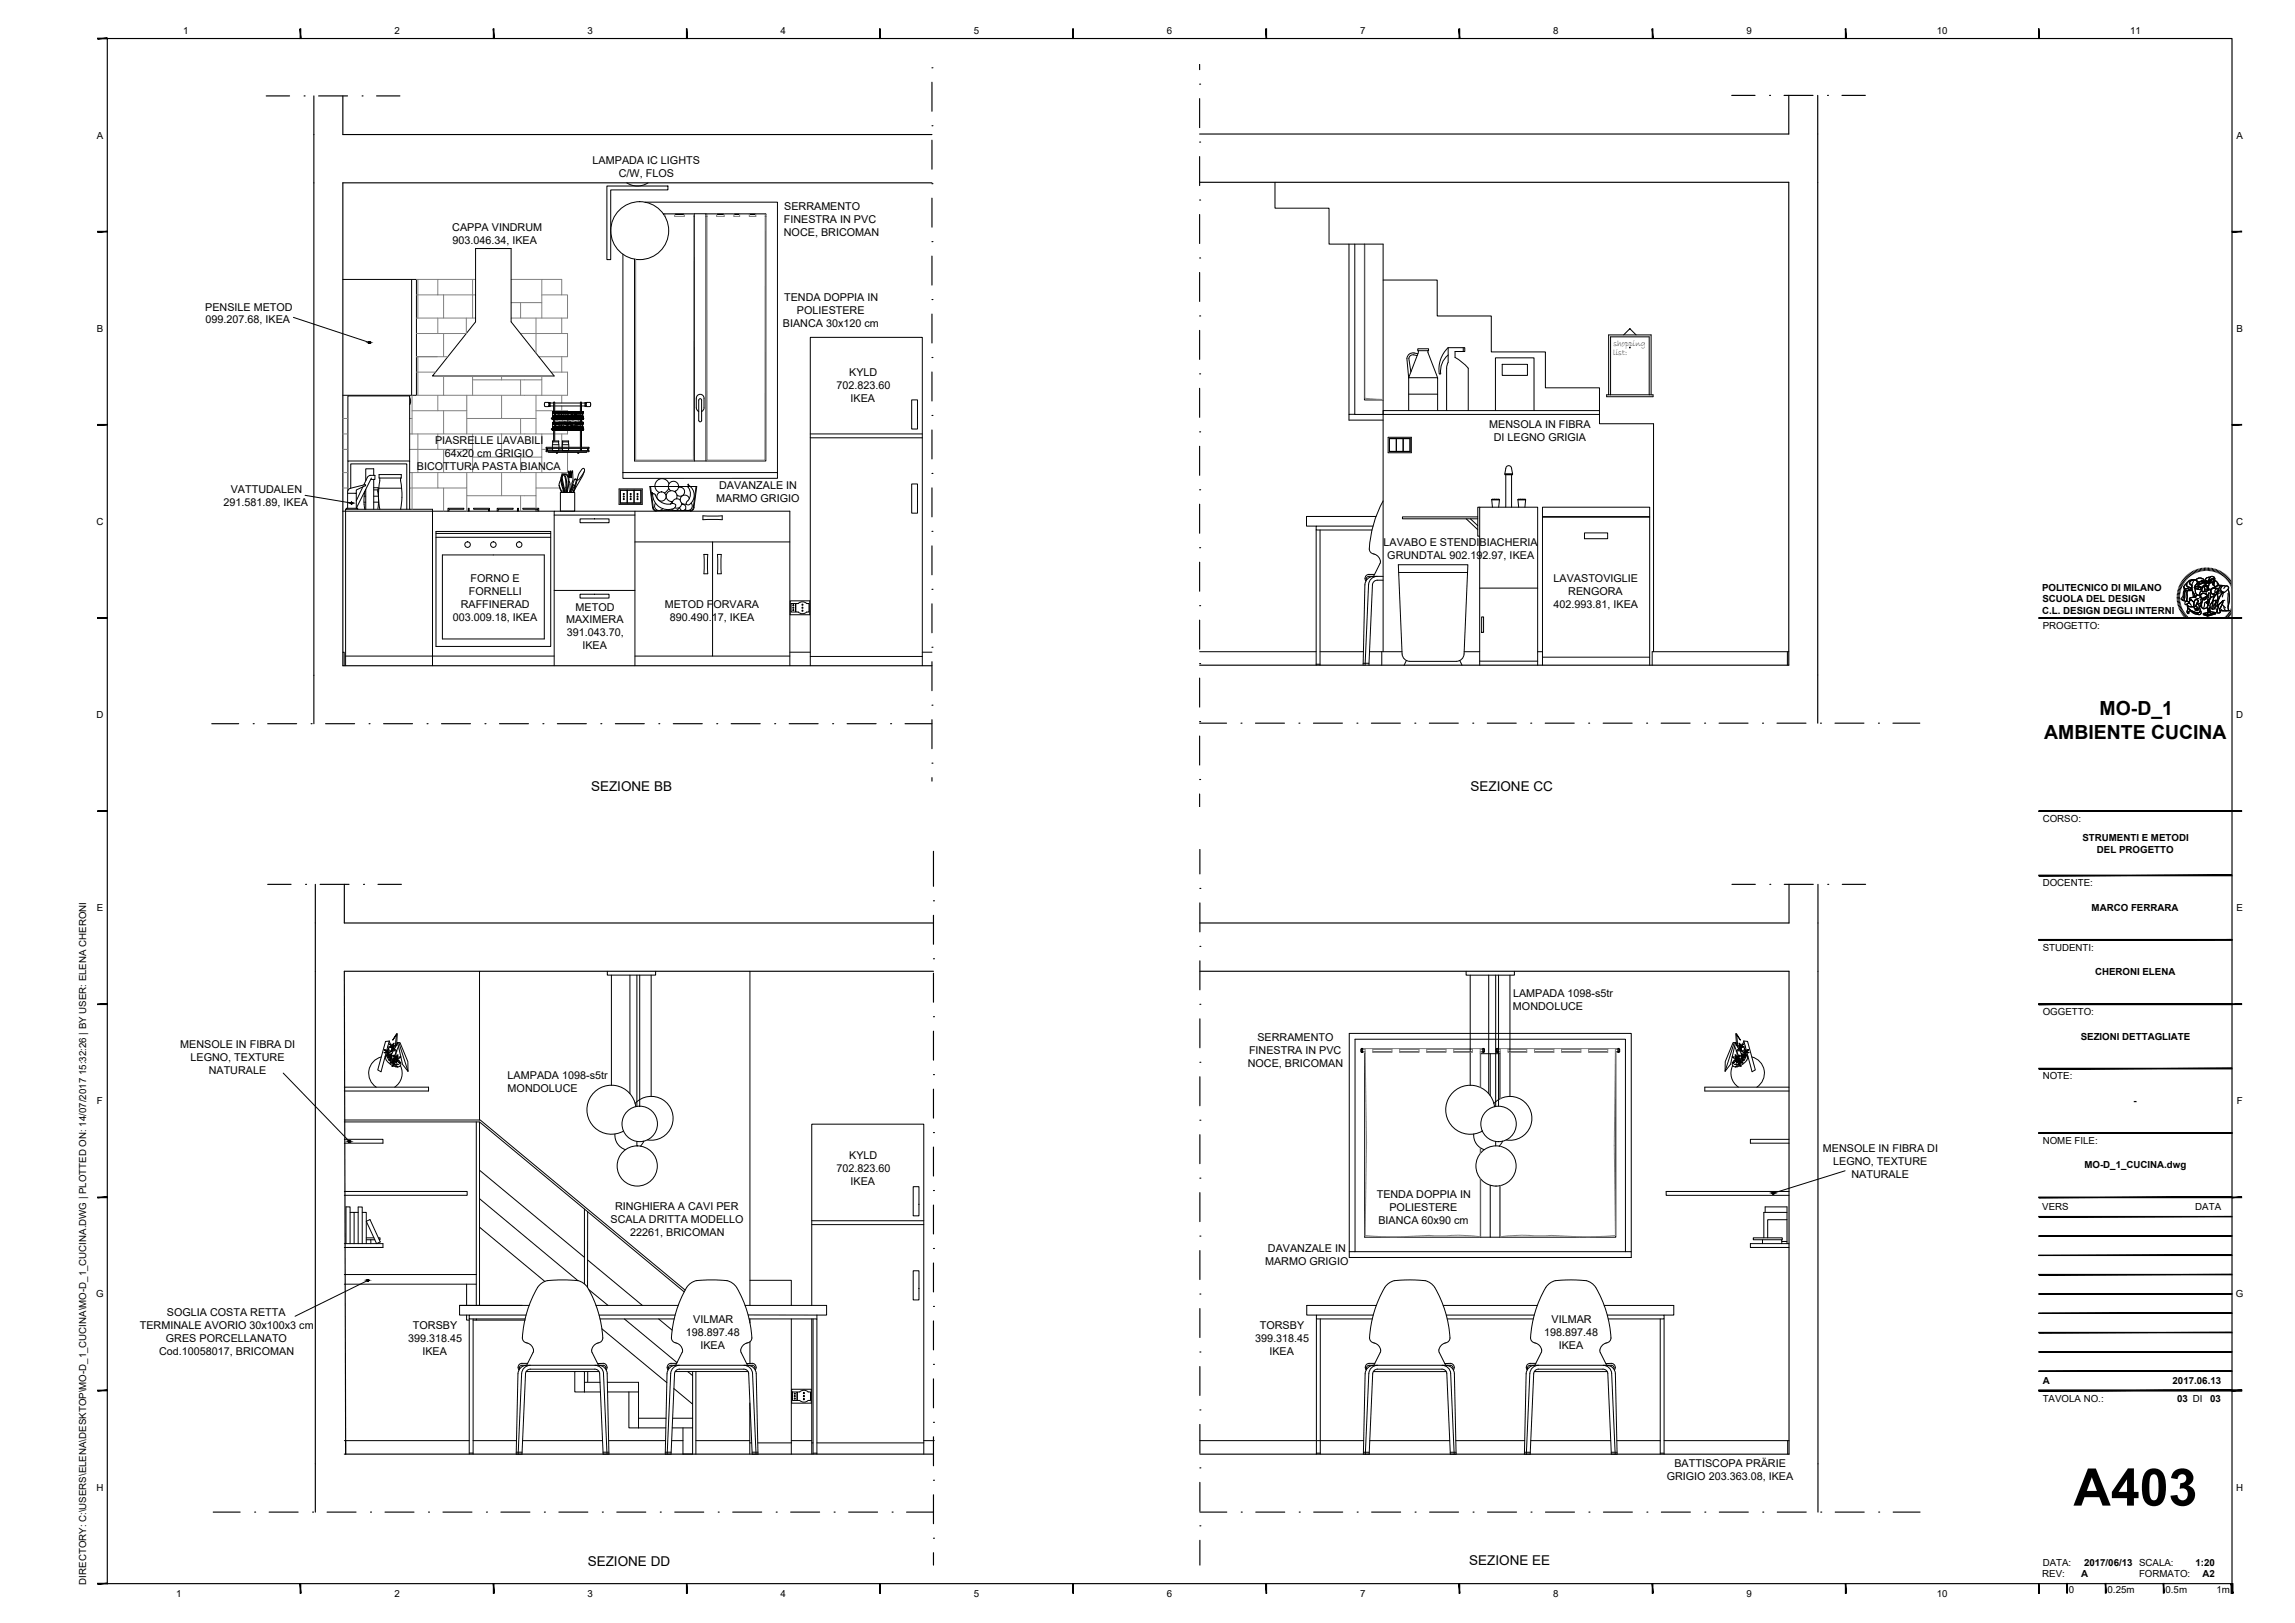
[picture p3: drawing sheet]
<svg xmlns="http://www.w3.org/2000/svg" width="594mm" height="420mm" viewBox="0 0 594 420" stroke-linecap="round" stroke-linejoin="round" font-family="sans-serif">
<defs><g id="words">
<text font-size="13.4" x="536.7" y="389.8">A403</text>
<g font-size="5">
<text x="543.5" y="185.1">MO-D_1</text>
<text x="529.2" y="191.2">AMBIENTE CUCINA</text>
</g>
<g font-size="3.5">
<text x="153" y="204.8">SEZIONE BB</text>
<text x="380.6" y="204.8">SEZIONE CC</text>
<text x="152.1" y="405.5">SEZIONE DD</text>
<text x="380.3" y="405.1">SEZIONE EE</text>
</g>
<g font-size="2.8">
<text x="153.4" y="42.6">LAMPADA IC LIGHTS</text>
<text x="160.2" y="45.9">C/W, FLOS</text>
<text x="117.1" y="59.8">CAPPA VINDRUM</text>
<text x="202.9" y="57.8">FINESTRA IN PVC</text>
<text x="203" y="54.5">SERRAMENTO</text>
<text x="117.1" y="63.1">903.046.34, IKEA</text>
<text x="202.9" y="61.2">NOCE, BRICOMAN</text>
<text x="203" y="77.9">TENDA DOPPIA IN</text>
<text x="53.1" y="80.4">PENSILE METOD</text>
<text x="53.2" y="83.7">099.207.68, IKEA</text>
<text x="206.3" y="81.3">POLIESTERE</text>
<text x="202.6" y="84.6">BIANCA 30x120 cm</text>
<text x="216.5" y="100.6">702.823.60</text>
<text x="219.8" y="97.3">KYLD</text>
<text x="220.2" y="104">IKEA</text>
<text x="385.5" y="110.7">MENSOLA IN FIBRA</text>
<text x="112.6" y="114.9">PIASRELLE LAVABILI</text>
<text x="115.2" y="118.3">64x20 cm GRIGIO</text>
<text x="386.7" y="114.1">DI LEGNO GRIGIA</text>
<text x="107.9" y="121.6">BICOTTURA PASTA BIANCA</text>
<text x="57.9" y="131.1">291.581.89, IKEA</text>
<text x="59.7" y="127.7">VATTUDALEN</text>
<text x="185.4" y="130">MARMO GRIGIO</text>
<text x="186.1" y="126.7">DAVANZALE IN</text>
<text x="358.1" y="141.3">LAVABO E STENDIBIACHERIA</text>
<text x="359.1" y="144.7">GRUNDTAL 902.192.97, IKEA</text>
<text x="121.4" y="154.1">FORNELLI</text>
<text x="121.8" y="150.7">FORNO E</text>
<text x="402.2" y="150.6">LAVASTOVIGLIE</text>
<text x="406" y="154">RENGORA</text>
<text x="117.2" y="160.7">003.009.18, IKEA</text>
<text x="119.3" y="157.4">RAFFINERAD</text>
<text x="146.5" y="161.4">MAXIMERA</text>
<text x="149" y="158.1">METOD</text>
<text x="172.1" y="157.5">METOD FORVARA</text>
<text x="173.4" y="160.8">890.490.17, IKEA</text>
<text x="402.2" y="157.3">402.993.81, IKEA</text>
<text x="146.8" y="164.7">391.043.70,</text>
<text x="150.8" y="168.1">IKEA</text>
<text x="391.7" y="258">LAMPADA 1098-s5tr</text>
<text x="391.6" y="261.4">MONDOLUCE</text>
<text x="325.5" y="269.4">SERRAMENTO</text>
<text x="46.6" y="271.3">MENSOLE IN FIBRA DI</text>
<text x="49.3" y="274.7">LEGNO, TEXTURE</text>
<text x="323.3" y="272.8">FINESTRA IN PVC</text>
<text x="54" y="278">NATURALE</text>
<text x="131.4" y="279.4">LAMPADA 1098-s5tr</text>
<text x="323" y="276.2">NOCE, BRICOMAN</text>
<text x="131.4" y="282.8">MONDOLUCE</text>
<text x="471.9" y="298.3">MENSOLE IN FIBRA DI</text>
<text x="216.5" y="303.5">702.823.60</text>
<text x="219.8" y="300.1">KYLD</text>
<text x="474.5" y="301.6">LEGNO, TEXTURE</text>
<text x="479.3" y="305">NATURALE</text>
<text x="220.2" y="306.8">IKEA</text>
<text x="356.4" y="310.2">TENDA DOPPIA IN</text>
<text x="158" y="316.6">SCALA DRITTA MODELLO</text>
<text x="159.2" y="313.3">RINGHIERA A CAVI PER</text>
<text x="356.8" y="316.9">BIANCA 60x90 cm</text>
<text x="359.7" y="313.5">POLIESTERE</text>
<text x="163.2" y="320">22261, BRICOMAN</text>
<text x="327.5" y="327.4">MARMO GRIGIO</text>
<text x="328.2" y="324">DAVANZALE IN</text>
<text x="43.2" y="340.6">SOGLIA COSTA RETTA</text>
<text x="36.2" y="343.9">TERMINALE AVORIO 30x100x3 cm</text>
<text x="42.9" y="347.3">GRES PORCELLANATO</text>
<text x="105.7" y="347.4">399.318.45</text>
<text x="106.9" y="344.1">TORSBY</text>
<text x="177.6" y="345.9">198.897.48</text>
<text x="179.4" y="342.5">VILMAR</text>
<text x="324.9" y="347.4">399.318.45</text>
<text x="326.1" y="344.1">TORSBY</text>
<text x="399.7" y="345.9">198.897.48</text>
<text x="401.6" y="342.5">VILMAR</text>
<text x="41.2" y="350.7">Cod.10058017, BRICOMAN</text>
<text x="109.4" y="350.7">IKEA</text>
<text x="181.3" y="349.2">IKEA</text>
<text x="328.6" y="350.7">IKEA</text>
<text x="403.5" y="349.2">IKEA</text>
<text x="431.4" y="383">GRIGIO 203.363.08, IKEA</text>
<text x="433.4" y="379.7">BATTISCOPA PRÄRIE</text>
</g>
<g font-size="2.5">
<text x="47.4" y="8.8">1</text>
<text x="102.1" y="8.8">2</text>
<text x="152.1" y="8.8">3</text>
<text x="202.1" y="8.8">4</text>
<text x="252.1" y="8.8">5</text>
<text x="302.1" y="8.8">6</text>
<text x="352.1" y="8.8">7</text>
<text x="402.1" y="8.8">8</text>
<text x="452.1" y="8.8">9</text>
<text x="501.4" y="8.8">10</text>
<text x="551.4" y="8.8">11</text>
<text x="25" y="35.9">A</text>
<text x="578.9" y="35.9">A</text>
<text x="25" y="85.9">B</text>
<text x="578.9" y="85.9">B</text>
<text x="25" y="135.9">C</text>
<text x="578.9" y="135.9">C</text>
<text x="528.6" y="152.9">POLITECNICO DI MILANO</text>
<text x="528.7" y="155.9">SCUOLA DEL DESIGN</text>
<text x="528.7" y="159">C.L. DESIGN DEGLI INTERNI</text>
<text x="528.8" y="162.8">PROGETTO:</text>
<text x="25" y="185.9">D</text>
<text x="578.9" y="185.9">D</text>
<text x="528.8" y="212.7">CORSO:</text>
<text x="539" y="217.7">STRUMENTI E METODI</text>
<text x="542.8" y="220.7">DEL PROGETTO</text>
<text x="528.8" y="229.4">DOCENTE:</text>
<text x="25" y="235.9">E</text>
<text x="541.4" y="235.9">MARCO FERRARA</text>
<text x="578.9" y="235.9">E</text>
<text x="528.8" y="246.1">STUDENTI:</text>
<text x="542.3" y="252.5">CHERONI ELENA</text>
<text x="528.8" y="262.8">OGGETTO:</text>
<text x="538.6" y="269.2">SEZIONI DETTAGLIATE</text>
<text x="528.8" y="279.4">NOTE:</text>
<text x="25.1" y="285.9">F</text>
<text x="552.3" y="285.9">-</text>
<text x="579" y="285.9">F</text>
<text x="528.8" y="296.1">NOME FILE:</text>
<text x="539.6" y="302.3">MO-D_1_CUCINA.dwg</text>
<text x="528.6" y="313.4">VERS</text>
<text x="568.3" y="313.4">DATA</text>
<text x="24.9" y="335.9">G</text>
<text x="578.8" y="335.9">G</text>
<text x="528.8" y="358.4">A</text>
<text x="562.4" y="358.4">2017.06.13</text>
<text x="528.8" y="362.9">TAVOLA NO.:</text>
<text x="563.5" y="362.9">03 DI</text>
<text x="572.1" y="362.9">03</text>
<text x="25" y="385.9">H</text>
<text x="578.9" y="385.9">H</text>
<text x="528.8" y="405.4">DATA:</text>
<text x="539.5" y="405.3">2017/06/13 SCALA:</text>
<text x="568.3" y="405.3">1:20</text>
<text x="22.3" y="410.2" transform="rotate(-90 22.3 410.2)">DIRECTORY: C:\USERS\ELENA\DESKTOP\MO-D_1_CUCINA\MO-D_1_CUCINA.DWG | PLOTTED ON: 14/07/2017 15:32:26 | BY USER: ELENA CHERONI</text>
<text x="45.6" y="413.4">1</text>
<text x="102.1" y="413.4">2</text>
<text x="152.1" y="413.4">3</text>
<text x="202.1" y="413.4">4</text>
<text x="252.1" y="413.4">5</text>
<text x="302.1" y="413.4">6</text>
<text x="352.1" y="413.4">7</text>
<text x="402.1" y="413.4">8</text>
<text x="452.1" y="413.4">9</text>
<text x="501.4" y="413.4">10</text>
<text x="528.7" y="408.3">REV:</text>
<text x="535.6" y="412.4">0</text>
<text x="538.8" y="408.4">A</text>
<text x="545.6" y="412.4">0.25m</text>
<text x="553.7" y="408.4">FORMATO:</text>
<text x="560.6" y="412.4">0.5m</text>
<text x="570.1" y="408.4">A2</text>
<text x="573.8" y="412.5">1m</text>
</g>
<g font-size="2.2">
<text x="417.6" y="89.6">shopping</text>
<text x="417.6" y="91.9">list:</text>
</g>
</g></defs>
<!-- layer: A-FLOR-LEVL -->
<g fill="none" stroke="#000" stroke-width=".3">
<path d="M241.2 17.6h.1M310.5 16.7v1.3M81.2 34.8v12.5M88.7 34.8h152.5M241.2 32.5h.1M241.2 21.3v7.5M241.2 36.3v7.5M310.5 21.8h.1M310.5 36.8h.1M310.5 25.5v7.5M310.5 34.7h152.5M470.5 34.7v12.5"/>
<path d="M88.7 47.3h152.5M241.2 47.6h.1M241.2 51.3v7.5M310.5 51.8h.1M310.5 40.5v7.5M310.5 55.5v7.5M310.5 47.2h152.5M241.2 77.5h.1M241.2 62.6h.1M241.2 66.3v7.5M310.5 66.8h.1M310.5 70.5v7.5"/>
<path d="M241.2 92.6h.1M241.2 81.3v7.5M241.2 96.3v7.5M310.5 81.8h.1M310.5 96.8h.1M310.5 85.5v7.5M241.2 107.6h.1M241.2 111.3v7.5M310.5 111.8h.1M310.5 100.5v7.5M310.5 115.5v7.5M241.2 137.6h.1"/>
<path d="M241.2 122.6h.1M241.2 126.3v7.5M310.5 126.8h.1M310.5 130.5v7.5M241.2 152.6h.1M241.2 141.3v7.5M241.2 156.3v7.5M310.5 141.8h.1M310.5 156.8h.1M310.5 145.5v7.5M81.2 174.8v12.5M88.7 172.3h152.5"/>
<path d="M241.2 167.6h.1M241.2 171.3v7.5M310.5 171.8h.1M310.5 160.5v7.5M310.5 175.5v7.5M310.5 172.2h152.5M470.5 174.7v12.5M54.8 187.3h7M65.5 187.3h.1M69.3 187.3h7.5M80.5 187.3h.1M84.3 187.3h7.5"/>
<path d="M95.5 187.3h.1M99.3 187.3h7.5M110.5 187.3h.1M114.3 187.3h7.5M125.5 187.3h.1M129.3 187.3h7.5M140.5 187.3h.1M144.3 187.3h7.5M155.5 187.3h.1M159.3 187.3h7.5M170.5 187.3h.1M174.3 187.3h7.5"/>
<path d="M185.5 187.3h.1M189.3 187.3h7.5M200.5 187.3h.1M204.3 187.3h7.5M215.5 187.3h.1M219.3 187.3h7.5M230.5 187.3h.1M234.3 187.3h6.9M241.2 197.6h.1M241.2 182.6h.1M241.2 186.3v7.5M310.5 186.8h.1"/>
<path d="M310.5 190.5v7.5M310.5 187.2h7M321.2 187.2h.1M325 187.2h7.5M336.2 187.2h.1M340 187.2h7.5M351.2 187.2h.1M355 187.2h7.5M366.2 187.2h.1M370 187.2h7.5M381.2 187.2h.1M385 187.2h7.5"/>
<path d="M396.2 187.2h.1M400 187.2h7.5M411.2 187.2h.1M415 187.2h7.5M426.2 187.2h.1M430 187.2h7.5M441.2 187.2h.1M445 187.2h7.5M456.2 187.2h.1M460 187.2h7.5M471.2 187.2h.1M475 187.2h7.5"/>
<path d="M486.2 187.2h.1M490 187.2h7M241.2 201.3v.9M310.5 201.8h.1M310.5 205.6v3.3M310.6 219.9v6.3M81.6 238.9v12.5M89.1 238.9h152.5M241.6 233.2h.1M241.6 220.4v9.1M241.6 237v7.4M310.6 230h.1"/>
<path d="M310.6 233.7v7.5M310.6 238.9h152.5M470.6 238.9v12.5M89.1 251.4h152.5M241.6 248.2h.1M241.6 252v7.5M310.6 245h.1M310.6 260h.1M310.6 248.7v7.5M310.6 251.4h152.5M241.6 278.2h.1M241.6 263.2h.1"/>
<path d="M241.6 266.9v7.6M310.6 275h.1M310.6 263.8v7.4M310.6 278.7v7.6M241.6 293.2h.1M241.6 282v7.5M241.6 297v7.5M310.6 290h.1M310.6 293.7v7.5M241.6 308.2h.1M241.6 312v7.5M310.6 305h.1"/>
<path d="M310.6 308.8v7.4M241.6 338.2h.1M241.6 323.2h.1M241.6 327v7.5M310.6 320h.1M310.6 335h.1M310.6 323.7v7.6M310.6 338.8v7.4M241.6 353.2h.1M241.6 342v7.5M241.6 357v7.5M310.6 350h.1"/>
<path d="M310.6 353.8v7.5M81.6 379v12.4M89.1 376.4h152.5M241.6 368.2h.1M241.6 372v7.5M310.6 365h.1M310.6 380h.1M310.6 368.7v7.6M310.6 376.5h152.5M470.6 379v12.4M55.2 391.4h7M65.9 391.4h.1"/>
<path d="M69.7 391.4h7.5M80.9 391.4h.1M84.7 391.4h7.5M95.9 391.4h.1M99.7 391.4h7.5M110.9 391.4h.1M114.7 391.4h7.5M125.9 391.4h.1M129.7 391.4h7.5M140.9 391.4h.1M144.7 391.4h7.5M155.9 391.4h.1"/>
<path d="M159.7 391.4h7.5M170.9 391.4h.1M174.7 391.4h7.5M185.9 391.4h.1M189.7 391.4h7.5M200.9 391.4h.1M204.7 391.4h7.5M215.9 391.4h.1M219.7 391.4h7.5M230.9 391.4h.1M234.7 391.4h6.9M241.6 398.2h.1"/>
<path d="M241.6 383.2h.1M241.6 387v7.5M310.6 395h.1M310.6 383.8v7.4M310.6 398.8v6.4M310.6 391.4h7M321.3 391.4h.1M325.1 391.4h7.5M336.3 391.4h.1M340.1 391.4h7.5M351.3 391.4h.1M355.1 391.4h7.5"/>
<path d="M366.3 391.4h.1M370.1 391.4h7.5M381.3 391.4h.1M385.1 391.4h7.5M396.3 391.4h.1M400.1 391.4h7.5M411.3 391.4h.1M415.1 391.4h7.5M426.3 391.4h.1M430.1 391.4h7.5M441.3 391.4h.1M445.1 391.4h7.5"/>
<path d="M456.3 391.4h.1M460.1 391.4h7.5M471.3 391.4h.1M475.1 391.4h7.5M486.3 391.4h.1M490.1 391.4h6.9M241.6 402v3.2"/>
</g>
<!-- layer: A-WALL-FULL-EXTR -->
<g fill="none" stroke="#000" stroke-width=".3">
<path d="M68.9 24.8h6.1M78.7 24.8h.1M81.2 24.8v10M82.5 24.8h7.5M88.7 24.8v10M93.7 24.8h.1M97.5 24.8h6M448.3 24.7h6M458.1 24.7h.1M461.8 24.7h7.5M463 24.7v10M470.5 24.7v10"/>
<path d="M473.1 24.7h.1M476.8 24.7h6.1M81.2 47.3v127.5M88.7 47.3v125M463 47.2v125M470.5 47.2v127.5M69.3 228.9h6M79.1 228.9h.1M81.6 228.9v10M82.9 228.9h7.4M89.1 228.9v10M94.1 228.9h.1"/>
<path d="M97.8 228.9h6.1M448.3 228.9h6.1M458.1 228.9h.1M461.9 228.9h7.5M463.1 228.9v10M470.6 228.9v10M473.1 228.9h.1M476.9 228.9h6M463.1 251.4v125.1M470.6 251.4v127.6"/>
</g>
<!-- layer: A-WALL-FULL-INTR -->
<g fill="none" stroke="#000" stroke-width=".26">
<path d="M167 52.3h34.2v70M161.2 65.8v56.5M349.2 63.2v44.1M358 63.2v105.5M428 109.7v59M124.1 251.4v38.5M194.1 251.4v86.5M353.3 272.8h.1M418.2 272.8h.1M388.3 307v13.3M349.3 324v-56.5h73v56.5M194.1 341.4v1.1"/>
<path d="M194.1 347.4v5.6"/>
</g>
<!-- layer: A-FURN -->
<g fill="none" stroke="#000" stroke-width=".26">
<path d="M157.1 48.2h15.8v1h-14.8v18h-1zM162.2 47.3a5 5 0 0 0 5.5 0M171.8 55.5h.3M172.1 56h.1M174.6 55.5h2.5M179.6 55.5h.1M179.6 56h.1M182.7 55.5h.3M182.7 56h.3M185.5 55.5h2M190 55.5h1.5M194 55.5h1.6"/>
<path d="M198.1 55.5h.1M198.1 56h.1M88.7 72.3h19.1v30h-19.1M106.5 72.3v30M123.1 64.3h9.2v19l11.2 14h-31.5l11.1-14zM364.2 92.8l.4 5 2.5-6.5v-.5h2.5v.5l2.5 6.5M366.8 92a1.58 1.58 0 0 0-1.9 .3l-.2 .5 .5 3.5M367 91.6a1.86 1.86 0 0 0-2.8 .9v.3M367.1 90.8h-.1v-.5h2.8v.5h-.2M374.9 90a7.7 7.7 0 0 0-2.3 6.8h.3a5.5 5.5 0 0 1 2-4.9M374.9 90v3.8l-.4 1.5v11M374.9 90h4.3v1h-2.6l.1 1.5 2 1.5 1.4 1.3v11"/>
<path d="M378.8 90v1M388.9 94.3h6.5v2.9h-6.5zM421.8 85.2l-1.5 1.5M422 85.2l1.5 1.5M90.1 119.3v-16.8h15.9v16.8M106 102.9l.3 .8-.3 1.1M141 104.3l.9-.1 .2 .1M141 105.1l.2 .2M141 104.3v.8M141.2 105.3h.7M141.5 116.1h10.9M141.5 116.1v.6h10.9v-.6"/>
<path d="M141.5 116.1l-.2-.2 .2-.1h10.9l.1 .1-.1 .2M141.5 116.6l-.2 .2 .2 .1h10.9l.1-.1-.1-.2M141.7 116.1v.6M142 116.9v.2h9.8v-.2M142.1 105.1l-.2 .2M142.1 104.3l.1 .8M142.1 105.1h.1M142.1 104.3v.8M142.2 105.1h.1M142.2 104.3h.2M142.2 104.3h.1M142.4 105.1h.9"/>
<path d="M142.8 111h8.2l.1 .1-.1 .2-8.1-.1zM142.8 108.2h8.2l.1 .1-.1 .2h-8.1zM143 116.1l.1 .5M143 115.1h1.7M143 114.2h1.6v.2h-1.6zM143 106.8h.1M143 111v-1.7h7.8v1.7M143 111.3v.1h7.8v-.1M143 108.5v.1h7.8v-.1M143 109.6h.1M143 108.2v-1.7h7.8v1.7M143.1 107.6h.1"/>
<path d="M143.1 106.6h.1M143.1 110.4h.1M143.1 109.4h.1M143.1 107.8h.1M143.1 108h.1M143.1 108.6h.1M143.1 110.6h.1M143.1 110.8h.1M143.1 107h.1M143.1 109.8h.1M143.1 107.7h.1M143.1 108.1h.1"/>
<path d="M143.1 106.7h.1M143.1 110.5h.1M143.1 114.4l-.1 1.4M143.1 110.9h.1M143.1 109.5h.1M143.1 108.5h.1M143.1 110.7h.1M143.1 111.3h.1M143.1 111.4h.1M143.1 106.8h.1M143.1 106.9h.1M143.1 109.7h.1"/>
<path d="M143.2 108.6h.1M143.2 111.4h.1M143.2 108h.1M143.2 108.2h.1M143.2 110.8h.1M143.2 110.9h.1M143.2 108.1h.1M143.2 110.7h.1M143.2 107h.1M143.2 111.3h.1M143.2 107.7h.1M143.2 107.9h.1"/>
<path d="M143.2 107.8h.1M143.2 110.5h.1M143.2 110.6h.1M143.2 106.6h.1M143.2 109.4h.1M143.2 106.7h.1M143.2 109.5h.1M143.2 109.8h.1M143.2 110.4h.1M143.3 108.1h.1M143.3 108h.1M143.3 110.9h.1"/>
<path d="M143.3 110.8h.1M143.3 108.5h.1M143.3 108.6h.1M143.3 111.3h.1M143.3 111.4h.1M143.3 107.7h.1M143.3 106.7h.1M143.3 109.5h.1M143.3 110.4h.1M143.3 106.6h.1M143.3 109.3h.1M143.3 104.3h-.9v.8l-.2 .1"/>
<path d="M143.3 106.5v-2.3l.1-.1 .2 .1v2.3M143.3 109.4h.1M143.3 108.6v.7M143.3 111.4v2.8M143.3 108.2h.1M143.3 110.5h.1M143.3 111h.1M143.3 107.6h.1M143.3 107.8h.1M143.3 107.9h.1M143.3 110.6h.1M143.3 110.7h.1"/>
<path d="M143.3 106.8h.1M143.3 109.6h.1M143.4 108.2h.1M143.4 110.9h.1M143.4 108.6h.1M143.4 106.7h.1M143.4 111.3h.1M143.4 109.5h.1M143.4 107.9h.1M143.4 110.7h.1M143.4 106.5h.1M143.4 108.5h.1"/>
<path d="M143.4 109.3h.1M143.4 106.6h.1M143.4 108h.1M143.4 109.4h.1M143.4 110.8h.1M143.4 106.9h.1M143.4 109.6h.1M143.4 110h.1M143.4 107.3h.1M143.4 111.4h.1M143.4 108.1h.1M143.4 109.9h.1"/>
<path d="M143.4 107.1h.1M143.5 106.7h.1M143.5 109.5h.1M143.5 108.5h.1M143.5 108.6h.1M143.5 110.7h.1M143.5 111.3h.1M143.5 111.4h.1M143.5 107.7h.1M143.5 110.5h.1M143.5 107.9h.1M143.5 109.4h.1"/>
<path d="M143.5 106.9h.1M143.5 106.6h.1M143.5 109.7h.1M143.5 107.6h.1M143.5 110.4h.1M143.5 107.8h.1M143.5 108h.1M143.5 110.6h.1M143.5 110.8h.1M143.5 108.2h.1M143.5 110.9h.1M143.5 110.1h.1"/>
<path d="M143.5 107.4h.1M143.6 106.9h.1M143.6 109.7h.1M143.6 106.7h.1M143.6 109.5h.1M143.6 109.4h.1M143.6 107h.1M143.6 106.6h.1M143.6 108.5h.1M143.6 109.8h.1M143.6 111.3h.1M143.6 104.3h6.6"/>
<path d="M143.6 105.1h6.6M143.6 108.6v.7M143.6 111.4v2.8M143.6 108.2h.1M143.6 110.9h.1M143.6 107.6h.1M143.6 107.9h.1M143.6 110.4h.1M143.6 110.7h.1M143.6 107.8h.1M143.6 110.6h.1M143.6 108.1h.1"/>
<path d="M143.6 108.6h.1M143.6 110.5h.1M143.6 111.4h.1M143.7 107.7h.1M143.7 110.5h.1M143.7 107.9h.1M143.7 110.7h.1M143.7 106.7h.1M143.7 108h.1M143.7 108.5h.1M143.7 109.4h.1M143.7 110.8h.1"/>
<path d="M143.7 111.3h.1M143.7 108.1h.1M143.7 110.9h.1M143.7 109.5h.1M143.7 108.2h.1M143.7 107h.1M143.7 108.6h.1M143.7 109.8h.1M143.7 110.2h.1M143.7 107.4h.1M143.7 111.4h.1M143.8 107.9h.1"/>
<path d="M143.8 106.6h.1M143.8 106.7h.1M143.8 110.7h.1M143.8 109.4h.1M143.8 111.3h.1M143.8 106.9h.1M143.8 109.6h.1M143.8 108.1h.1M143.8 110.9h.1M143.8 108.5h.1M143.8 108.6h.1M143.8 111.4h.1"/>
<path d="M143.9 106.7h.1M143.9 108.6h.1M143.9 109.4h.1M143.9 111.4h.1M143.9 107.8h.1M143.9 108h.1M143.9 110.6h.1M143.9 110.7h.1M143.9 108.1h.1M143.9 110.9h.1M143.9 107.9h.1M143.9 110.8h.1"/>
<path d="M143.9 106.8h.1M143.9 109.6h.1M143.9 111.3h.1M143.9 107h.1M143.9 109.8h.1M144 106.6h.1M144 106.7h.1M144 109.4h.1M144 109.5h.1M144 107.8h.1M144 107h.1M144 108h.1"/>
<path d="M144 109.8h.1M144 110.6h.1M144 110.8h.1M144 108.5h.1M144 111.3h.1M144 107.7h.1M144 110.5h.1M144 108.1h.1M144 110.9h.1M144 106.9h.1M144 109.7h.1M144 117.1l.2 .3 .1-.3"/>
<path d="M144 108.6h.1M144 111.4h.1M144 107.9h.1M144 110.7h.1M144.1 107h.1M144.1 106.9h.1M144.1 109.7h.1M144.1 108.1h.1M144.1 106.6h.1M144.1 110.9h.1M144.1 109.4h.1M144.1 108h.1"/>
<path d="M144.1 108.6h.1M144.1 110.8h.1M144.1 111.4h.1M144.1 108.2h.1M144.1 111.3h.1M144.1 109.8h.1M144.1 109.6h.1M144.1 106.7h.1M144.1 109.5h.1M144.2 107.6h.1M144.2 106.7h.1M144.2 108.5h.1"/>
<path d="M144.2 109.5h.1M144.2 110.4h.1M144.2 111.3h.1M144.2 107.8h.1M144.2 110.6h.1M144.2 107.9h.1M144.2 108.1h.1M144.2 110.9h.1M144.2 107h.1M144.2 108.6h.1M144.2 106.6h.1M144.2 109.8h.1"/>
<path d="M144.2 111.4h.1M144.2 109.4h.1M144.3 108.1h.1M144.3 108.6h.1M144.3 110.8h.1M144.3 111.4h.1M144.3 108h.1M144.3 110.9h.1M144.3 108.5h.1M144.3 108.2h.1M144.3 111.3h.1M144.3 107.7h.1"/>
<path d="M144.3 106.6h.1M144.3 106.7h.1M144.3 110.5h.1M144.3 109.4h.1M144.3 109.5h.1M144.3 107.9h.1M144.3 110.7h.1M144.3 107.8h.1M144.3 107h.1M144.3 110h.1M144.3 109.8h.1M144.3 110.6h.1"/>
<path d="M144.3 107.3h.1M144.4 108.1h.1M144.4 110.9h.1M144.4 107h.1M144.4 108.5h.1M144.4 108.6h.1M144.4 109.7h.1M144.4 111.3h.1M144.4 111.4h.1M144.4 110.8h.1M144.4 107.7h.1M144.4 110.5h.1"/>
<path d="M144.4 107.9h.1M144.4 106.7h.1M144.4 106.6h.1M144.4 110.7h.1M144.4 109.4h.1M144.4 106.9h.1M144.5 107.8h.1M144.5 108h.1M144.5 108.1h.1M144.5 110.6h.1M144.5 110.8h.1M144.5 110.9h.1"/>
<path d="M144.5 108.5h.1M144.5 111.3h.1M144.5 106.8h.1M144.5 109.6h.1M144.5 106.9h.1M144.5 109.7h.1M144.5 106.6h.1M144.5 106.7h.1M144.5 109.4h.1M144.5 109.5h.1M144.5 108.6h.1M144.5 111.4h.1"/>
<path d="M144.6 108.5h.1M144.6 108.6h.1M144.6 111.3h.1M144.6 111.4h.1M144.6 107.8h.1M144.6 110.6h.1M144.6 107.7h.1M144.6 106.7h.1M144.6 106.6h.1M144.6 110.5h.1M144.6 114.4l.1 1.4M144.6 109.4h.1"/>
<path d="M144.6 107.9h.1M144.6 109.5h.1M144.6 110.7h.1M144.6 106.9h.1M144.6 109.7h.1M144.6 108h.1M144.6 110.8h.1M144.6 109.3h.1M144.6 108.1h.1M144.6 110.1h.1M144.6 107.4h.1M144.6 110.9h.1"/>
<path d="M144.7 116.1l-.1 .5M144.7 106.9h.1M144.7 106.6h.1M144.7 109.7h.1M144.7 109.4h.1M144.7 107h.1M144.7 106.7h.1M144.7 109.8h.1M144.7 109.5h.1M144.7 108.2h.1M144.7 108.1h.1M144.7 111h.1"/>
<path d="M144.7 110.9h.1M144.7 108h.1M144.7 110.7h.1M144.7 107.8h.1M144.7 107.9h.1M144.7 108.5h.1M144.7 110.6h.1M144.7 110.8h.1M144.7 111.3h.1M144.7 108.6h.1M144.7 111.4h.1M144.8 106.9h.1"/>
<path d="M144.8 109.7h.1M144.8 107.7h.1M144.8 107.1h.1M144.8 109.8h.1M144.8 110.5h.1M144.8 106.7h.1M144.8 106.5h.1M144.8 109.4h.1M144.8 109.3h.1M144.8 108.2h.1M144.8 110.9h.1M144.8 108.5h.1"/>
<path d="M144.8 110.4h.1M144.8 107.6h.1M144.8 108.1h.1M144.8 111.3h.1M144.8 109.5h.1M144.9 106.5h.1M144.9 109.3h.1M144.9 107.8h.1M144.9 106.6h.1M144.9 110.6h.1M144.9 109.4h.1M144.9 107.7h.1"/>
<path d="M144.9 106.9h.1M144.9 106.7h.1M144.9 109.6h.1M144.9 109.7h.1M144.9 110.5h.1M144.9 109.5h.1M144.9 107.9h.1M144.9 108.2h.1M144.9 110.7h.1M144.9 110.9h.1M144.9 108h.1M144.9 108.1h.1"/>
<path d="M144.9 110.8h.1M144.9 108.6h.1M144.9 108.5h.1M144.9 111.4h.1M144.9 111.3h.1M144.9 107h.1M145 106.7h.1M145 108.5h.1M145 109.4h.1M145 111.3h.1M145 107.7h.1M145 108.2h.1"/>
<path d="M145 110.5h.1M145 110.9h.1M145 108h.1M145 108.1h.1M145 110.8h.1M145 109.5h.1M145 107.8h.1M145 110.6h.1M145 107.9h.1M145 109.6h.1M145 110.7h.1M145.1 107.7h.1"/>
<path d="M145.1 106.6h.1M145.1 106.7h.1M145.1 110.5h.1M145.1 109.4h.1M145.1 107.9h.1M145.1 107h.1M145.1 106.9h.1M145.1 108.5h.1M145.1 109.8h.1M145.1 109.6h.1M145.1 110.7h.1M145.1 109.5h.1"/>
<path d="M145.1 109.3h.1M145.1 108.1h.1M145.1 110.9h.1M145.1 108h.1M145.1 110.8h.1M145.1 108.6h.1M145.1 111.4h.1M145.1 111.3h.1M145.1 106.5h.1M145.1 110.2h.1M145.1 107.4h.1M145.2 107.7h.1"/>
<path d="M145.2 107.9h.1M145.2 108h.1M145.2 108.1h.1M145.2 110.5h.1M145.2 110.7h.1M145.2 110.9h.1M145.2 108.6h.1M145.2 111.4h.1M145.2 107.8h.1M145.2 106.9h.1M145.2 109.7h.1M145.2 110.6h.1"/>
<path d="M145.2 108.5h.1M145.2 111.3h.1M145.2 110.2h.1M145.2 107.4h.1M145.2 110.8h.1M145.2 106.7h.1M145.2 109.4h.1M145.2 106.6h.1M145.2 108.2h.1M145.2 110h.1M145.2 109.6h.1M145.2 107.3h.1"/>
<path d="M145.2 109.5h.1M145.3 107.7h.1M145.3 106.7h.1M145.3 108.5h.1M145.3 110.5h.1M145.3 109.4h.1M145.3 111.3h.1M145.3 108.1h.1M145.3 108.2h.1M145.3 106.6h.1M145.3 110.8h.1M145.3 111h.1"/>
<path d="M145.3 109.3h.1M145.3 107.8h.1M145.3 108h.1M145.3 110.6h.1M145.3 110.7h.1M145.3 106.9h.1M145.3 108.6h.1M145.3 109.7h.1M145.3 111.4h.1M145.3 107.1h.1M145.3 109.8h.1M145.3 110.4h.1"/>
<path d="M145.3 109.5h.1M145.4 107.8h.1M145.4 108.1h.1M145.4 108h.1M145.4 110.6h.1M145.4 110.9h.1M145.4 110.8h.1M145.4 107h.1M145.4 108.6h.1M145.4 109.7h.1M145.4 111.3h.1M145.4 111.4h.1"/>
<path d="M145.4 108.5h.1M145.4 110.4h.1M145.4 106.5h.1M145.4 109.3h.1M145.4 106.6h.1M145.4 109.4h.1M145.4 106.7h.1M145.4 109.5h.1M145.4 107.7h.1M145.4 107.9h.1M145.4 106.8h.1M145.4 109.8h.1"/>
<path d="M145.4 109.6h.1M145.4 110.5h.1M145.4 110.7h.1M145.5 108.6h.1M145.5 108.1h.1M145.5 108.5h.1M145.5 110.8h.1M145.5 111.3h.1M145.5 107.6h.1M145.5 107.9h.1M145.5 110.4h.1M145.5 110.7h.1"/>
<path d="M145.5 111.4h.1M145.5 106.6h.1M145.5 109.4h.1M145.5 109.3h.1M145.5 106.8h.1M145.5 108.2h.1M145.5 109.6h.1M145.5 110.9h.1M145.5 107.8h.1M145.5 110.6h.1M145.6 108.1h.1M145.6 106.7h.1"/>
<path d="M145.6 110.9h.1M145.6 109.5h.1M145.6 115.1h1.6M145.6 116.1v.5M145.6 108.5h.1M145.6 111.3h.1M145.6 107.8h.1M145.6 107.9h.1M145.6 108h.1M145.6 110.6h.1M145.6 110.7h.1M145.6 110.8h.1"/>
<path d="M145.6 106.6h.1M145.6 108.6h.1M145.6 111.4h.1M145.6 108.2h.1M145.6 109.4h.1M145.6 106.8h.1M145.6 109.6h.1M145.6 107.6h.1M145.6 110.4h.1M145.6 107.7h.1M145.6 114.4v1.4M145.7 108.1h.1"/>
<path d="M145.7 108.2h.1M145.7 108.6h.1M145.7 110.8h.1M145.7 111h.1M145.7 111.4h.1M145.7 106.6h.1M145.7 108.5h.1M145.7 109.4h.1M145.7 111.3h.1M145.7 109.3h.1M145.7 107.7h.1M145.7 107.9h.1"/>
<path d="M145.7 110.5h.1M145.7 110.7h.1M145.7 110.4h.1M145.7 110.1h.1M145.7 107.6h.1M145.7 107.4h.1M145.7 106.9h.1M145.7 108h.1M145.7 109.7h.1M145.7 110.9h.1M145.8 108.5h.1M145.8 111.3h.1"/>
<path d="M145.8 106.6h.1M145.8 108h.1M145.8 110.8h.1M145.8 109.4h.1M145.8 107.9h.1M145.8 108.6h.1M145.8 110.7h.1M145.8 109.3h.1M145.8 111.4h.1M145.8 107.8h.1M145.8 107h.1M145.8 106.7h.1"/>
<path d="M145.8 108.1h.1M145.8 109.8h.1M145.8 110.6h.1M145.8 109.5h.1M145.8 110.9h.1M145.8 108.2h.1M145.8 111h.1M145.8 106.8h.1M145.8 109.6h.1M145.9 107.8h.1M145.9 108.6h.1M145.9 110.6h.1"/>
<path d="M145.9 111.4h.1M145.9 107.9h.1M145.9 110.7h.1M145.9 111.3h.1M145.9 106.6h.1M145.9 108.5h.1M145.9 109.4h.1M145.9 106.8h.1M145.9 109.5h.1M145.9 108h.1M145.9 110.8h.1M145.9 108.1h.1"/>
<path d="M145.9 110.9h.1M146 106.6h.1M146 109.3h.1M146 106.7h.1M146 109.4h.1M146 106.8h.1M146 109.6h.1M146 107.7h.1M146 110.5h.1M146 107.9h.1M146 108.1h.1M146 108.6h.1"/>
<path d="M146 109.5h.1M146 110.7h.1M146 110.9h.1M146 111.4h.1M146 108h.1M146 108.2h.1M146 110.8h.1M146 111h.1M146 111.3h.1M146.1 107.8h.1M146.1 107.9h.1M146.1 106.6h.1"/>
<path d="M146.1 110.6h.1M146.1 110.7h.1M146.1 109.4h.1M146.1 109.3h.1M146.1 106.7h.1M146.1 108.2h.1M146.1 109.5h.1M146.1 111h.1M146.1 108.1h.1M146.1 110.8h.1M146.1 110.9h.1M146.1 107.7h.1"/>
<path d="M146.1 108.5h.1M146.1 110.5h.1M146.1 111.3h.1M146.1 108h.1M146.2 106.6h.1M146.2 109.3h.1M146.2 107h.1M146.2 106.7h.1M146.2 106.5h.1M146.2 109.7h.1M146.2 109.5h.1M146.2 106.8h.1"/>
<path d="M146.2 110h.1M146.2 109.6h.1M146.2 107.2h.1M146.2 110.9h.1M146.2 107.8h.1M146.2 106.9h.1M146.2 110.6h.1M146.2 109.4h.1M146.2 109.9h.1M146.2 107.1h.1M146.2 108h.1M146.2 108.2h.1"/>
<path d="M146.2 110.8h.1M146.2 111h.1M146.2 108.6h.1M146.2 108.5h.1M146.2 111.4h.1M146.2 111.3h.1M146.3 108.6h.1M146.3 106.6h.1M146.3 109.9h.1M146.3 107.1h.1M146.3 111.4h.1M146.3 109.3h.1"/>
<path d="M146.3 107.7h.1M146.3 108.2h.1M146.3 110.5h.1M146.3 110.9h.1M146.3 107.9h.1M146.3 110.7h.1M146.3 108.1h.1M146.3 106.7h.1M146.3 109.4h.1M146.3 107.8h.1M146.3 108.5h.1M146.3 110.6h.1"/>
<path d="M146.3 111.3h.1M146.3 110.8h.1M146.3 110.4h.1M146.3 106.9h.1M146.3 109.7h.1M146.3 106.8h.1M146.3 109.6h.1M146.3 109.5h.1M146.4 107.8h.1M146.4 110.6h.1M146.4 108.2h.1M146.4 110.9h.1"/>
<path d="M146.4 106.6h.1M146.4 109.3h.1M146.4 108h.1M146.4 110.8h.1M146.4 107.9h.1M146.4 107.1h.1M146.4 108.5h.1M146.4 106.7h.1M146.4 109.8h.1M146.4 110.7h.1M146.4 111h.1M146.4 111.3h.1"/>
<path d="M146.4 109.5h.1M146.4 108.6h.1M146.4 111.4h.1M146.4 109.4h.1M146.5 110.9h.1M146.5 108.6h.1M146.5 111.4h.1M146.5 108.1h.1M146.5 108.5h.1M146.5 111.3h.1M146.5 107h.1M146.5 106.7h.1"/>
<path d="M146.5 109.8h.1M146.5 106.6h.1M146.5 109.3h.1M146.5 109.5h.1M146.5 107.8h.1M146.5 110.6h.1M146.5 110.8h.1M146.5 109.7h.1M146.5 107.7h.1M146.5 110.5h.1M146.6 107.7h.1M146.6 108.1h.1"/>
<path d="M146.6 110.5h.1M146.6 110.9h.1M146.6 107.9h.1M146.6 107.8h.1M146.6 108h.1M146.6 108.2h.1M146.6 110.2h.1M146.6 110.7h.1M146.6 110.6h.1M146.6 107.4h.1M146.6 110.8h.1M146.6 111h.1"/>
<path d="M146.6 108.6h.1M146.6 108.5h.1M146.6 106.6h.1M146.6 110.4h.1M146.6 107.6h.1M146.6 111.4h.1M146.6 111.3h.1M146.6 109.3h.1M146.6 106.7h.1M146.6 109.4h.1M146.6 106.9h.1M146.6 109.7h.1"/>
<path d="M146.6 109.5h.1M146.7 107.8h.1M146.7 108.1h.1M146.7 110.6h.1M146.7 110.9h.1M146.7 107h.1M146.7 109.7h.1M146.7 108.5h.1M146.7 111.3h.1M146.7 106.7h.1M146.7 108.2h.1M146.7 108.6h.1"/>
<path d="M146.7 109.8h.1M146.7 109.4h.1M146.7 111.4h.1M146.7 108h.1M146.7 106.6h.1M146.7 110.8h.1M146.7 109.3h.1M146.7 106.8h.1M146.7 109.6h.1M146.7 109.5h.1M146.7 107.9h.1M146.7 110.5h.1"/>
<path d="M146.7 110.7h.1M146.8 108h.1M146.8 108.2h.1M146.8 110.8h.1M146.8 110.9h.1M146.8 107.9h.1M146.8 107h.1M146.8 109.8h.1M146.8 110.7h.1M146.8 108.6h.1M146.8 108.5h.1M146.8 110.3h.1"/>
<path d="M146.8 107.6h.1M146.8 111.4h.1M146.8 111.3h.1M146.8 106.6h.1M146.8 109.4h.1M146.8 109.3h.1M146.8 110.1h.1M146.8 107.4h.1M146.8 107.7h.1M146.8 108.1h.1M146.8 110.5h.1M146.9 107.8h.1"/>
<path d="M146.9 110.6h.1M146.9 110.9h.1M146.9 111.4h.1M146.9 108.5h.1M146.9 106.7h.1M146.9 111.3h.1M146.9 109.5h.1M146.9 107.7h.1M146.9 110.5h.1M146.9 107.6h.1M146.9 106.6h.1M146.9 108.1h.1"/>
<path d="M146.9 110.4h.1M146.9 109.4h.1M146.9 107h.1M146.9 109.7h.1M146.9 109.3h.1M146.9 108.6h.1M146.9 108.2h.1M146.9 111h.1M147 108.6h.1M147 106.7h.1M147 111.4h.1M147 109.5h.1"/>
<path d="M147 107.8h.1M147 107.7h.1M147 110.6h.1M147 110.4h.1M147 108h.1M147 106.6h.1M147 108.5h.1M147 110.8h.1M147 109.4h.1M147 111.3h.1M147 110.5h.1M147 108.1h.1"/>
<path d="M147 110.9h.1M147.1 106.9h.1M147.1 108.6h.1M147.1 109.7h.1M147.1 111.4h.1M147.1 107.9h.1M147.1 110.3h.1M147.1 110.7h.1M147.1 107.5h.1M147.1 107h.1M147.1 106.6h.1M147.1 106.7h.1"/>
<path d="M147.1 109.3h.1M147.1 109.5h.1M147.1 109.4h.1M147.1 107.8h.1M147.1 106.8h.1M147.1 109.6h.1M147.1 110.6h.1M147.1 108.1h.1M147.1 110h.1M147.1 107.2h.1M147.1 107.7h.1M147.1 110.5h.1"/>
<path d="M147.1 108h.1M147.1 110.8h.1M147.1 108.2h.1M147.1 110.9h.1M147.2 107.7h.1M147.2 108h.1M147.2 110.5h.1M147.2 110.8h.1M147.2 109.4h.1M147.2 106.6h.1M147.2 107.8h.1M147.2 110.6h.1"/>
<path d="M147.2 114.4h-1.6v-.2h1.6v1.6M147.2 108.2h.1M147.2 111h.1M147.2 108.1h.1M147.2 108.5h.1M147.2 110.9h.1M147.2 111.3h.1M147.2 108.6h.1M147.2 111.4h.1M147.2 116.1l-.1 .5M147.2 106.7h.1M147.2 109.5h.1"/>
<path d="M147.3 108h.1M147.3 106.5h.1M147.3 110.7h.1M147.3 109.3h.1M147.3 107.8h.1M147.3 106.7h.1M147.3 106.6h.1M147.3 110.6h.1M147.3 110.8h.1M147.3 109.5h.1M147.3 109.4h.1M147.3 106.9h.1"/>
<path d="M147.3 108.5h.1M147.3 109.7h.1M147.3 107.7h.1M147.3 106.8h.1M147.3 109.6h.1M147.3 110.5h.1M147.3 108.2h.1M147.3 110.9h.1M147.3 108.6h.1M147.3 111.3h.1M147.3 108.1h.1M147.3 111.4h.1"/>
<path d="M147.4 106.6h.1M147.4 109.4h.1M147.4 108.1h.1M147.4 110.9h.1M147.4 109.3h.1M147.4 107.7h.1M147.4 107.9h.1M147.4 108h.1M147.4 110.5h.1M147.4 110.7h.1M147.4 110.8h.1M147.4 108.5h.1"/>
<path d="M147.4 108.6h.1M147.4 108.2h.1M147.4 111.3h.1M147.4 111.4h.1M147.4 111h.1M147.4 106.8h.1M147.4 107h.1M147.4 106.5h.1M147.4 106.7h.1M147.4 109.6h.1M147.4 109.7h.1M147.4 109.5h.1"/>
<path d="M147.5 106.9h.1M147.5 106.6h.1M147.5 106.7h.1M147.5 109.7h.1M147.5 109.3h.1M147.5 109.5h.1M147.5 109.4h.1M147.5 108.2h.1M147.5 111h.1M147.5 108h.1M147.5 110.8h.1M147.5 107.7h.1"/>
<path d="M147.5 108.5h.1M147.5 110.4h.1M147.5 110.9h.1M147.5 108.6h.1M147.5 111.3h.1M147.5 110.6h.1M147.5 107.8h.1M147.5 108.1h.1M147.5 110.2h.1M147.5 107.5h.1M147.5 107.9h.1M147.5 106.5h.1"/>
<path d="M147.6 108.2h.1M147.6 108.6h.1M147.6 110.9h.1M147.6 111.4h.1M147.6 110.8h.1M147.6 110.3h.1M147.6 107.6h.1M147.6 108.1h.1M147.6 108.5h.1M147.6 106.7h.1M147.6 110.4h.1M147.6 111.3h.1"/>
<path d="M147.6 107.9h.1M147.6 110.7h.1M147.6 108h.1M147.6 109.5h.1M147.6 106.5h.1M147.6 109.9h.1M147.6 107.1h.1M147.6 109.3h.1M147.6 107.7h.1M147.6 106.9h.1M147.6 109.7h.1M147.7 108h.1"/>
<path d="M147.7 110.8h.1M147.7 107.7h.1M147.7 108.2h.1M147.7 106.6h.1M147.7 110.5h.1M147.7 110.9h.1M147.7 109.3h.1M147.7 107.9h.1M147.7 108.6h.1M147.7 108.5h.1M147.7 110.7h.1M147.7 111.3h.1"/>
<path d="M147.7 106.7h.1M147.7 109.5h.1M147.7 110.2h.1M147.7 107.4h.1M147.7 109.4h.1M147.7 107.6h.1M147.7 110.4h.1M147.8 108.2h.1M147.8 110.9h.1M147.8 108.1h.1M147.8 108.5h.1M147.8 108.6h.1"/>
<path d="M147.8 111.3h.1M147.8 111.4h.1M147.8 106.7h.1M147.8 109.5h.1M147.8 106.8h.1M147.8 109.6h.1M147.8 109.4h.1M147.8 107.8h.1M147.8 108h.1M147.8 106.9h.1M147.8 110.5h.1M147.8 110.7h.1"/>
<path d="M147.8 107.9h.1M147.8 110.8h.1M147.8 110.6h.1M147.9 108h.1M147.9 108.2h.1M147.9 110.8h.1M147.9 110.9h.1M147.9 108.6h.1M147.9 108.5h.1M147.9 111.3h.1M147.9 107.9h.1M147.9 106.7h.1"/>
<path d="M147.9 110.7h.1M147.9 109.5h.1M147.9 106.9h.1M147.9 106.6h.1M147.9 108.1h.1M147.9 109.6h.1M147.9 109.4h.1M147.9 110.1h.1M147.9 107.4h.1M147.9 109.7h.1M147.9 107.8h.1M147.9 110.6h.1"/>
<path d="M148 107.7h.1M148 107.9h.1M148 106.7h.1M148 110.5h.1M148 110.7h.1M148 109.5h.1M148 108.5h.1M148 108.6h.1M148 111.3h.1M148 111.4h.1M148 108.1h.1M148 110.2h.1"/>
<path d="M148 110.4h.1M148 107.4h.1M148 110.9h.1M148 110h.1M148 109.7h.1M148 107.2h.1M148 106.9h.1M148 109.4h.1M148 106.8h.1M148 109.6h.1M148 107h.1M148 108h.1"/>
<path d="M148 110.3h.1M148 109.8h.1M148 107.5h.1M148 110.8h.1M148 108.2h.1M148.1 107.9h.1M148.1 108.6h.1M148.1 110.7h.1M148.1 111.3h.1M148.1 106.7h.1M148.1 108.5h.1M148.1 109.4h.1"/>
<path d="M148.1 106.6h.1M148.1 109.5h.1M148.1 107.8h.1M148.1 110.5h.1M148.1 108h.1M148.1 109.3h.1M148.1 110.8h.1M148.1 110.6h.1M148.1 108.1h.1M148.1 110.9h.1M148.1 111.4h.1M148.2 108.5h.1"/>
<path d="M148.2 108.6h.1M148.2 111.3h.1M148.2 111.4h.1M148.2 107.6h.1M148.2 110.4h.1M148.2 107.8h.1M148.2 106.7h.1M148.2 110.6h.1M148.2 109.4h.1M148.2 109.5h.1M148.2 106.8h.1M148.2 109.6h.1"/>
<path d="M148.2 108h.1M148.2 108.1h.1M148.2 110.8h.1M148.2 110.9h.1M148.2 108.2h.1M148.2 106.6h.1M148.2 107.7h.1M148.2 107.9h.1M148.3 107.8h.1M148.3 108.1h.1M148.3 110.6h.1M148.3 110.9h.1"/>
<path d="M148.3 107.7h.1M148.3 106.6h.1M148.3 106.7h.1M148.3 108h.1M148.3 110.5h.1M148.3 109.4h.1M148.3 109.5h.1M148.3 110.8h.1M148.3 106.8h.1M148.3 109.6h.1M148.3 110.4h.1M148.3 108.5h.1"/>
<path d="M148.3 108.6h.1M148.3 111.3h.1M148.3 111.4h.1M148.3 109.3h.1M148.4 106.7h.1M148.4 109.4h.1M148.4 107.8h.1M148.4 108h.1M148.4 106.9h.1M148.4 109.7h.1M148.4 110.5h.1M148.4 110.7h.1"/>
<path d="M148.4 106.8h.1M148.4 109.6h.1M148.4 109.5h.1M148.4 106.6h.1M148.4 108.1h.1M148.4 108.5h.1M148.4 110.6h.1M148.4 110.8h.1M148.4 111.3h.1M148.4 108.6h.1M148.4 110.9h.1M148.4 111.4h.1"/>
<path d="M148.4 108.2h.1M148.5 107.8h.1M148.5 110.6h.1M148.5 106.7h.1M148.5 110.1h.1M148.5 107.3h.1M148.5 109.4h.1M148.5 107.9h.1M148.5 108h.1M148.5 110.3h.1M148.5 110.7h.1M148.5 107.5h.1"/>
<path d="M148.5 110.8h.1M148.5 108.1h.1M148.5 110.9h.1M148.5 107.7h.1M148.5 108.5h.1M148.5 108.6h.1M148.5 106.6h.1M148.5 110.4h.1M148.5 111.3h.1M148.5 111.4h.1M148.5 106.8h.1M148.5 109.6h.1"/>
<path d="M148.6 107.8h.1M148.6 106.6h.1M148.6 110.6h.1M148.6 109.4h.1M148.6 106.8h.1M148.6 107h.1M148.6 106.7h.1M148.6 109.6h.1M148.6 109.8h.1M148.6 107.6h.1M148.6 108h.1M148.6 110.4h.1"/>
<path d="M148.6 110.8h.1M148.6 108.1h.1M148.6 108.6h.1M148.6 110.9h.1M148.6 111.4h.1M148.6 107.7h.1M148.6 108.5h.1M148.6 111.3h.1M148.6 109.5h.1M148.7 107.8h.1M148.7 110.1h.1M148.7 110.5h.1"/>
<path d="M148.7 107.3h.1M148.7 108h.1M148.7 110.7h.1M148.7 110.8h.1M148.7 108.1h.1M148.7 108.5h.1M148.7 110.9h.1M148.7 110.6h.1M148.7 111.3h.1M148.7 108.6h.1M148.7 111.4h.1M148.7 107.9h.1"/>
<path d="M148.7 106.7h.1M148.7 109.4h.1M148.7 106.9h.1M148.7 106.6h.1M148.7 109.7h.1M148.7 109.3h.1M148.8 108.6h.1M148.8 111.4h.1M148.8 106.7h.1M148.8 108h.1M148.8 109.5h.1M148.8 110.8h.1"/>
<path d="M148.8 108.1h.1M148.8 106.6h.1M148.8 110.9h.1M148.8 109.3h.1M148.8 107.7h.1M148.8 108.5h.1M148.8 108.2h.1M148.8 110.4h.1M148.8 111.3h.1M148.8 111h.1M148.8 107.9h.1M148.8 106.9h.1"/>
<path d="M148.8 109.7h.1M148.8 110.6h.1M148.8 107.8h.1M148.8 109.4h.1M148.8 110.5h.1M148.9 107.8h.1M148.9 106.9h.1M148.9 108.2h.1M148.9 109.7h.1M148.9 110.6h.1M148.9 111h.1M148.9 106.7h.1"/>
<path d="M148.9 109.4h.1M148.9 106.8h.1M148.9 108.1h.1M148.9 108.6h.1M148.9 109.5h.1M148.9 110.9h.1M148.9 111.4h.1M148.9 108.5h.1M148.9 111.3h.1M148.9 107.9h.1M148.9 110.7h.1M148.9 107.1h.1"/>
<path d="M148.9 106.5h.1M148.9 108h.1M148.9 109.6h.1M148.9 109.8h.1M148.9 109.3h.1M148.9 110.8h.1M148.9 110h.1M148.9 110.5h.1M148.9 107.2h.1M148.9 107.3h.1M149 108h.1M149 108.5h.1"/>
<path d="M149 110.8h.1M149 111.3h.1M149 107.7h.1M149 108.1h.1M149 110.4h.1M149 110.9h.1M149 110.5h.1M149 106.9h.1M149 106.6h.1M149 106.7h.1M149 110.1h.1M149 109.6h.1"/>
<path d="M149 107.4h.1M149 109.4h.1M149 109.5h.1M149 106.5h.1M149 109.3h.1M149 107.6h.1M149 109.9h.1M149 107.1h.1M149 108.2h.1M149.1 107.9h.1M149.1 108.1h.1M149.1 110.7h.1"/>
<path d="M149.1 110.9h.1M149.1 108.5h.1M149.1 108.6h.1M149.1 111.3h.1M149.1 111.4h.1M149.1 107.6h.1M149.1 108h.1M149.1 106.6h.1M149.1 110.4h.1M149.1 110.8h.1M149.1 109.4h.1M149.1 107.1h.1"/>
<path d="M149.1 106.7h.1M149.1 108.2h.1M149.1 110h.1M149.1 109.8h.1M149.1 110.6h.1M149.1 107.2h.1M149.1 109.5h.1M149.1 106.9h.1M149.1 109.7h.1M149.1 107.7h.1M149.1 110.5h.1M149.1 107h.1"/>
<path d="M149.1 107.8h.1M149.2 107.1h.1M149.2 108.5h.1M149.2 109.8h.1M149.2 111.3h.1M149.2 107.8h.1M149.2 110.6h.1M149.2 106.6h.1M149.2 106.7h.1M149.2 109.4h.1M149.2 109.5h.1M149.2 109.3h.1"/>
<path d="M149.2 110.5h.1M149.2 108h.1M149.2 108.1h.1M149.2 110.7h.1M149.2 110.9h.1M149.2 106.9h.1M149.2 109.7h.1M149.2 110.8h.1M149.3 108.6h.1M149.3 111.4h.1M149.3 107.7h.1M149.3 108.5h.1"/>
<path d="M149.3 110.5h.1M149.3 111.3h.1M149.3 109.5h.1M149.3 106.7h.1M149.3 109.4h.1M149.3 106.8h.1M149.3 109.6h.1M149.3 107.1h.1M149.3 106.9h.1M149.3 109.8h.1M149.3 109.7h.1M149.3 108h.1"/>
<path d="M149.3 108.1h.1M149.3 110.8h.1M149.3 110.9h.1M149.4 107.6h.1M149.4 107.8h.1M149.4 108.1h.1M149.4 108.5h.1M149.4 108h.1M149.4 110.4h.1M149.4 110.6h.1M149.4 110.9h.1M149.4 111.3h.1"/>
<path d="M149.4 110.8h.1M149.4 106.6h.1M149.4 106.7h.1M149.4 110.7h.1M149.4 109.4h.1M149.4 110.3h.1M149.4 109.5h.1M149.4 110.2h.1M149.4 107.5h.1M149.4 107.7h.1M149.4 110.5h.1M149.4 110h.1"/>
<path d="M149.4 107.2h.1M149.4 109.3h.1M149.4 108.6h.1M149.4 111.4h.1M149.5 107.7h.1M149.5 107h.1M149.5 106.7h.1M149.5 108.5h.1M149.5 109.8h.1M149.5 110.4h.1M149.5 109.4h.1M149.5 111.3h.1"/>
<path d="M149.5 106.9h.1M149.5 109.7h.1M149.5 109.5h.1M149.5 110.5h.1M149.5 108h.1M149.5 107.8h.1M149.5 108.1h.1M149.5 110.7h.1M149.5 110.6h.1M149.5 110.9h.1M149.5 108.6h.1M149.5 111.4h.1"/>
<path d="M149.5 108.2h.1M149.5 117.1l.2 .3 .1-.3M149.5 106.6h.1M149.6 107.8h.1M149.6 106.9h.1M149.6 106.7h.1M149.6 106.6h.1M149.6 106.5h.1M149.6 109.6h.1M149.6 110.6h.1M149.6 110.5h.1M149.6 109.5h.1"/>
<path d="M149.6 109.4h.1M149.6 109.3h.1M149.6 110.8h.1M149.6 109.7h.1M149.6 108.1h.1M149.6 108.6h.1M149.6 110h.1M149.6 107.2h.1M149.6 107.7h.1M149.6 108.5h.1M149.6 111.4h.1M149.6 111.3h.1"/>
<path d="M149.6 107.6h.1M149.6 107.9h.1M149.6 110.4h.1M149.6 106.8h.1M149.6 107h.1M149.6 109.8h.1M149.7 107.9h.1M149.7 107.1h.1M149.7 106.6h.1M149.7 109.8h.1M149.7 110.7h.1M149.7 109.4h.1"/>
<path d="M149.7 107.8h.1M149.7 106.9h.1M149.7 109.7h.1M149.7 110.6h.1M149.7 107.6h.1M149.7 108.1h.1M149.7 108.6h.1M149.7 106.7h.1M149.7 110.4h.1M149.7 110.9h.1M149.7 111.4h.1M149.7 109.5h.1"/>
<path d="M149.7 107h.1M149.7 108.5h.1M149.7 111.3h.1M149.7 110.8h.1M149.7 108.2h.1M149.8 106.6h.1M149.8 109.4h.1M149.8 107.7h.1M149.8 108h.1M149.8 110.5h.1M149.8 110.7h.1M149.8 108.1h.1"/>
<path d="M149.8 108.2h.1M149.8 110.8h.1M149.8 111h.1M149.8 108.6h.1M149.8 111.4h.1M149.8 111.3h.1M149.8 108.5h.1M149.8 107h.1M149.8 109.7h.1M149.8 107.8h.1M149.8 106.9h.1M149.8 110h.1"/>
<path d="M149.8 110.6h.1M149.8 107.2h.1M149.8 109.3h.1M149.9 106.6h.1M149.9 109.3h.1M149.9 107.7h.1M149.9 108.1h.1M149.9 110.4h.1M149.9 110.9h.1M149.9 107.8h.1M149.9 108.5h.1M149.9 108h.1"/>
<path d="M149.9 108.6h.1M149.9 109.9h.1M149.9 110.6h.1M149.9 107.1h.1M149.9 111.3h.1M149.9 110.8h.1M149.9 111.4h.1M149.9 107h.1M149.9 109.7h.1M149.9 107.6h.1M149.9 109.4h.1M149.9 106.7h.1"/>
<path d="M149.9 110.7h.1M150 107.7h.1M150 110.4h.1M150 106.7h.1M150 108.1h.1M150 108.2h.1M150 109.5h.1M150 110.8h.1M150 111h.1M150 107.8h.1M150 108h.1M150 110.5h.1"/>
<path d="M150 107.9h.1M150 108.6h.1M150 110.7h.1M150 111.4h.1M150 106.6h.1M150 109.4h.1M150 106.8h.1M150 106.9h.1M150 108.5h.1M150 109.6h.1M150 109.7h.1M150 111.3h.1"/>
<path d="M150 107h.1M150 109.8h.1M150.1 107.7h.1M150.1 108h.1M150.1 110.5h.1M150.1 110.7h.1M150.1 108.1h.1M150.1 110.9h.1M150.1 107.9h.1M150.1 108.5h.1M150.1 108.6h.1M150.1 110.6h.1"/>
<path d="M150.1 111.3h.1M150.1 110.8h.1M150.1 109.3h.1M150.1 110.1h.1M150.1 107.3h.1M150.1 106.9h.1M150.1 106.6h.1M150.1 109.7h.1M150.1 109.4h.1M150.1 106.7h.1M150.1 109.5h.1M150.2 108.1h.1"/>
<path d="M150.2 108.2h.1M150.2 110.8h.1M150.2 111h.1M150.2 110.9h.1M150.2 106.9h.1M150.2 109.7h.1M150.2 111.4h.1M150.2 108.6h.1M150.2 111.3h.1M150.2 106.7h.1M150.2 109.5h.1M150.2 107.6h.1"/>
<path d="M150.2 110.4h.1M150.2 107.8h.1M150.2 108h.1M150.2 106.6h.1M150.2 110.6h.1M150.2 110.7h.1M150.2 109.4h.1M150.2 109.3h.1M150.2 106.5v-2.3l.2-.1 .1 .1v2.3M150.2 108.6v.7M150.2 111.4v4.4M150.2 116.1v.6"/>
<path d="M150.3 107h.1M150.3 108.5h.1M150.3 109.8h.1M150.3 111.3h.1M150.3 109.5h.1M150.3 107.8h.1M150.3 106.7h.1M150.3 110.6h.1M150.3 106.9h.1M150.3 106.6h.1M150.3 109.7h.1M150.3 109.3h.1"/>
<path d="M150.3 107.7h.1M150.3 110.4h.1M150.3 106.5h.1M150.3 110.3h.1M150.3 107.5h.1M150.3 110.9h.1M150.3 109.4h.1M150.3 107.9h.1M150.3 108h.1M150.3 108.2h.1M150.3 110.5h.1M150.3 110.7h.1"/>
<path d="M150.3 110.8h.1M150.3 111h.1M150.4 108.6h.1M150.4 111.4h.1M150.4 107.8h.1M150.4 108.5h.1M150.4 108h.1M150.4 109.9h.1M150.4 110.6h.1M150.4 107.1h.1M150.4 111.3h.1M150.4 110.8h.1"/>
<path d="M150.4 106.7h.1M150.4 109.5h.1M150.4 107.9h.1M150.4 106.8h.1M150.4 106.6h.1M150.4 110.7h.1M150.4 109.4h.1M150.4 107h.1M150.4 109.8h.1M150.4 106.9h.1M150.4 109.7h.1M150.4 110.5h.1"/>
<path d="M150.4 109.3h.1M150.4 108.1h.1M150.4 110.9h.1M150.4 107.2h.1M150.5 107.6h.1M150.5 106.6h.1M150.5 110.4h.1M150.5 109.3h.1M150.5 107.8h.1M150.5 106.7h.1M150.5 108.5h.1M150.5 110.6h.1"/>
<path d="M150.5 109.5h.1M150.5 111.3h.1M150.5 109.4h.1M150.5 108.1h.1M150.5 110.9h.1M150.5 105.1h.9M150.5 107.9h.1M150.5 108h.1M150.5 108.2h.1M150.5 110.8h.1M150.5 111h.1M150.5 104.3h.9v.8"/>
<path d="M150.5 108.6v.7M150.5 111.4v4.4M150.5 116.1v.6M150.5 106.9h.1M150.5 106.8h.1M150.5 108.6h.1M150.5 109.7h.1M150.5 111.4h.1M150.6 108.5h.1M150.6 106.7h.1M150.6 111.3h.1M150.6 109.5h.1"/>
<path d="M150.6 107.8h.1M150.6 106.6h.1M150.6 110.6h.1M150.6 109.4h.1M150.6 106.9h.1M150.6 109.7h.1M150.6 109.6h.1M150.6 110.9h.1M150.6 107.7h.1M150.6 108.1h.1M150.6 108.6h.1M150.6 110.5h.1"/>
<path d="M150.6 111.4h.1M150.6 107.9h.1M150.6 110.7h.1M150.6 110.4h.1M150.7 106.6h.1M150.7 109.3h.1M150.7 107.8h.1M150.7 106.9h.1M150.7 106.7h.1M150.7 108h.1M150.7 108.6h.1M150.7 109.6h.1"/>
<path d="M150.7 110.6h.1M150.7 109.5h.1M150.7 110.8h.1M150.7 108.2h.1M150.7 108.1h.1M150.7 111h.1M150.7 110.9h.1M150.7 107.9h.1M150.7 109.7h.1M150.7 110.7h.1M150.7 108.5h.1M150.7 111.4h.1"/>
<path d="M150.7 111.3h.1M150.7 107.7h.1M150.7 110.5h.1M150.7 106.8h.1M150.7 110h.1M150.7 107.2h.1M150.8 107h.1M150.8 106.6h.1M150.8 109.8h.1M150.8 109.4h.1M150.8 107.8h.1M150.8 110.6h.1"/>
<path d="M150.8 106.8h.1M150.8 109.6h.1M151.4 105.1h.1M151.4 105.2h.2M151.4 104.3h.2M151.4 104.3h.1M151.6 104.3h.1M151.7 105.1h.1M151.7 105.1h-.1M151.7 104.3v.8M151.7 104.3l1.1-.1 .1 .7-.3 .4M151.7 105.1l.3 .2"/>
<path d="M152 105.3h.6M152.1 116.1v.6M209.7 112.3h29M209.7 113.3h29M236 103.5h1.5v7.6h-1.5zM359.3 113.2h6v4h-6zM359.7 113.5h5.3v3.4h-5.3zM359.7 113.6h5.3M361.4 113.6v3.3M361.5 113.6v3.3M363.2 113.6v3.3M364.6 106.3v-8.5h7.5v8.5"/>
<path d="M364.6 102h7.5M387.1 106.3v-13.7h10v13.7M414 106.3h-56v1h56M415.9 102.2h12v.5h-12zM416.4 102.2v-15.5h11v15.5M416.9 102.2v-15h10v15M88.7 132.3h54.8M89.6 131.8v-.2h3v.2M90 127.7h2.2v3.9h.4M90.1 127v-7.7h15.9v12.5M90.8 126.4v-6.3h14.5v11.7M93.9 126l-1.6 3.6"/>
<path d="M94.2 130h.5M94.3 128.5h.4M94.4 127.2l-.2 2.2 .2 2.4M94.4 125.5l.2 .1v.1l-2.4 1.1v.9M94.5 125.5l-3.8 .9a1 1 0 0 0-.7 1v4.2M94.6 126.8h.1M94.7 126.7v5.1M95.1 123.6l.6-.5h1.3l.1 1h-1.1M95.1 123.6l-.9 1.9M96.1 123.8l-3.9 7.8M96.7 123.1v-1.7h-2v3M96.7 124.1v7.7"/>
<path d="M96.7 126.3h1.2v.5h-1.2M96.7 128.5h1.2M96.7 130h1.3M97.8 126.8l.2 2.6-.2 2.3M98 126.4h6M98.1 122.9h5.8v.9h-5.8zM98.3 123.8v.7M98.3 124.5l-.3 3.6 .3 3.7M103.7 123.8v.7M103.7 124.5l.4 3.6-.4 3.7M112.9 137.6h29.7v29.7h-29.7zM112.9 138.1h29.7"/>
<path d="M112.9 139.1h29.7M116 132.3v-.7h4.1v.2h-3.9v.5M121.2 132.3v-.7h.3v.7M126.5 132.3v-.5h-3.9v-.2h4.1v.7M128.7 132.3v-.7h4.1v.2h-3.8v.5M133.9 132.3v-.7h.3v.7M138.8 131.8v.5M139.2 132.3v-.5h-3.8v-.2h4.1v.7M143.5 133.3h20.9M144.7 125.7l.7 1.8M144.7 125.7l.8 1.8M145.1 127.5h3.7v4.8h-3.7z"/>
<path d="M145.2 124.3l.8 3.2M145.2 124.3l-.4 .7-.1 .7M145.2 123.6v.7M145.4 123.1l.1-.3 .3-.1 .6 .6M145.6 123.2v.7l.6 3M145.7 122.8a5 5 0 0 1 .8 4.1v.6M145.8 122.9l-.5 .7M145.8 126.9v.6M145.9 123a2.15 2.15 0 0 0-.3 2.6l.6 1.9-.8-3.9M145.9 122.7h.7M146.1 122.9l.2-.1a1.87 1.87 0 0 1 .8 2.4l-.3 1.7M146.2 126.9l.1 .6"/>
<path d="M146.4 123.3l.3 1.9-.1 2.3M146.6 122.7a2.72 2.72 0 0 1 .6 2.9l-.4 1.9M146.8 127l-.1 .5M147.1 123.3v-1.3h.2l.2 1.7 .2-1.8 .2 1.8v-1l.2-.8h.1l.1 2.4-.3 1.5M147.3 124.6l.2 .5v1.9M147.5 127.5l.8-2 .5 .1-1 1.9M148.1 126.4v.6M148.4 125.6l-.8 1.9M148.5 126.9l-.2 .6M148.7 124.1l-1.3 3.4M148.7 124.1h.3l.2 .2-.8 3.2M148.7 124.1a.38 .38 0 0 1 .4-.1 .38 .38 0 0 1 .3 .3l-.8 3.2"/>
<path d="M149.7 124.2l1.5-2 .1-.5-.2-.4-.5 .2-.7 1.1-.5 1.8M150.2 134.3h7.5v1h-7.5zM151.2 122.1l-.4 1.1-2 3.5M160.2 126.6h6.1v4h-6.1zM160.6 126.9h5.3v3.3h-5.3zM160.6 126.9v3.3h5.3v-3.3M162.3 126.9v3.3M162.4 126.9v3.3M164.1 126.9v3.3M164.2 126.9v3.3M164.4 132.3v40M168.4 125.9l.7 5.4"/>
<path d="M168.9 131.4l-.7-5.5h12.2l-.8 5.5M168.9 131.3a1 1 0 0 0 1 1M169.1 131.3a.83 .83 0 0 0 .8 .9h8.8a.85 .85 0 0 0 .8-.9M169.6 128.1a3.6 3.6 0 0 0 4 2.4M169.6 128.1l-.8-.6-.1 .1 .2 .3a3.9 3.9 0 0 0 5.7 3.6 .62 .62 0 0 0 .3-.7 .62 .62 0 0 0-.6-.5l-.7 .2M169.7 130.3a1.17 1.17 0 0 0 .2 1.6 1.17 1.17 0 0 0 1.7-.2M173.1 126.4l-.5 .7-.6 .5M173.2 125.3a1.86 1.86 0 0 0-3-.9 1.86 1.86 0 0 0 .5 3.1M173.6 127.1a1.33 1.33 0 0 1-.2-2.2 1.33 1.33 0 0 1 2.1 .4 1.33 1.33 0 0 1-.9 1.9M174.1 129.9l-.5 .6M174.9 127.1v.4M175.1 129.1a1.4 1.4 0 0 0-.9-2 1.4 1.4 0 0 0-1.7 1.3 1.4 1.4 0 0 0 1.6 1.4"/>
<path d="M175.6 126.2a1.17 1.17 0 0 1 1.6 1.4 1.17 1.17 0 0 1-2 .5M175.9 131.4a1.22 1.22 0 0 1-2 .4M176.1 129.5a1.22 1.22 0 0 0-1.3-.3 1.22 1.22 0 0 0-.8 1.1M176.4 130.7a.8 .8 0 0 1 1.1 .5 .8 .8 0 0 1-.7 1 .8 .8 0 0 1-.9-.9M176.4 130.2a1.22 1.22 0 0 1-1.7 1.2M177 130.5l-.1 .1M178.2 125.7v.5M178.3 125.7l-.2-.3 .1 .3M178.3 125.7a2.92 2.92 0 0 1-.1 5h-.3a.57 .57 0 0 1-.3-.6 .57 .57 0 0 1 .5-.5 2.72 2.72 0 0 0 0-3.4M178.4 129.1a1.19 1.19 0 0 0-1.4-.9 1.19 1.19 0 0 0-.9 1.5 1.19 1.19 0 0 0 1.5 .8M178.9 130.2a1.17 1.17 0 0 1 0 1.6 1.17 1.17 0 0 1-1.6 .1M179.6 131.3a1 1 0 0 1-.9 1"/>
<path d="M180.2 125.9l-.7 5.4M182 133.5v1h5v-1M182 133.5h5M236 125.3h1.5v7.5h-1.5zM340.7 137.2v35M341.7 137.2v35M355.4 136.2h-14.7v1h14.5M356.2 133.7h-18v2.5h2.5M358 129.7a29.4 29.4 0 0 0-3.6 12.4M379.5 134.3l3 2.8M380.6 134.3l1.9 1.8M382.5 133.8h-19.5v.5h19.5"/>
<path d="M383 131.3h-.5v7.5h.5M386.1 129.3h2M386.3 131.3l-.2-2 1.9-.1 .1 .1-.2 2M386.8 129.2v.1M387.4 129.2l.1 .1M389.5 122.7l.3-1.4a.75 .75 0 0 1 .7-.8 .75 .75 0 0 1 .8 .8l.2 1.4M389.5 122.7h2v.2h-2zM389.8 122.9v8.4M391.3 122.9v8.4M392.9 129.3h2M393.1 131.3l-.2-2 .2-.1 1.8 .1-.2 2M393.6 129.2v.1"/>
<path d="M394.2 129.2v.1M399.3 133.9h27.7M399.3 133.7h27.7M410.2 138h6v1.5h-6zM114.5 143.7h26.4v21.7h-26.4zM143.5 152.8h20.9M150.2 153.8h7.5v1h-7.5zM164.4 140.3h40.1M182.2 143.5h1v5h-1M182.2 143.5v5M184.5 140.3v29.5M185.7 143.5h1v5h-1z"/>
<path d="M204.6 155.5h5v3.6h-5zM204.8 156.2h1.1v2.2h-1.1zM206 156.2h.6a1.55 1.55 0 0 1 2.2 0h.6v2.2h-.6a1.56 1.56 0 0 1-2.2 0h-.6zM354.4 149.2h3.6M354.4 149.2l-.6 .3-.1 .7M354.5 142.1a1.39 1.39 0 0 0 1.3 1.4 1.99 1.99 0 0 1 1.4 2.4l-1.6 3.3a2.25 2.25 0 0 0-2.3 2.2l-.4 20.8M355.3 151.4l-.9 20.8M355.8 148.7h-1.4a1.1 1.1 0 0 0-.8 1.7M356.5 149.2a2.25 2.25 0 0 0-2.2 2.2l-.9 20.8M358 150.2h-1.5a1.25 1.25 0 0 0-1.2 1.2M362.1 148.2h17.8M383 152.3h15"/>
<path d="M383.5 159.7h.5v4h-.5zM88.7 168.8h.4v3.5M89.5 169.8h54M89.5 172.3v-40.5h22.5v40.5M143.5 172.3v-40h61v40M164.4 169.8h40.1M204.5 168.8h5.2M209.7 172.3v-85h29v85M209.7 169.9h29M238.7 168.8h2.5M310.5 168.7h30.2M340.7 172h1"/>
<path d="M341.7 168.7h11.2M352.9 171.7h1.5M354.5 168.7h8.4M357.7 168.7v3.5M362.9 169.3l-.9-23.1h18l-1 23.1a2 2 0 0 1-2 1.9M363 169.3a1.99 1.99 0 0 0 1.9 1.9M364.1 171l-.6 1.2M364.9 171.2h12.1M377.9 171l.6 1.2M379 168.7h4M383 172.2v-40.9h15v40.9M383 171.2h15"/>
<path d="M398 168.7h1.3M399.3 172.2v-40.9h27.7v40.9M399.3 170.1h27.7M462.7 168.7v3.5M463 168.7h-35.3v3.5M157.2 251.4v1h12.5v-1M158.3 252.4v28.5M163.1 252.4v30.7M164.9 252.4v34M165.6 252.4v34M168.6 252.4v31.4M379.5 251.4v1h12.5v-1"/>
<path d="M380.6 252.4v28.5M385.4 252.4v30.7M387.2 252.4v34M387.9 252.4v34M390.9 252.4v31.4M98.7 273.6a4.3 4.3 0 0 0-3.2 3.5 4.3 4.3 0 0 0 1.9 4.3M99.7 273.5h.2M99.9 273.4a1.57 1.57 0 0 0 1 2l.7 .4M100 272.3v.1M100.3 272.9v-.4l.7-.1 .4-.4h-.6l-.5 .5 .8 .7M100.4 273.7l.3 .8M100.4 273.2h.1"/>
<path d="M100.4 273.2h-.1M100.4 270.8l.2 .7M100.5 272.9l-.2-.4 .4-1-.4 .3v.7h-.9h.9l-.9-.7 .4-.1 .5 .8-.4 .9 .4-.1v-.3M100.6 271.6l.1 .5M100.7 273.3l-.3 .3M100.7 273.4l.2 .2M100.8 269.5l-1 .1-2 7.4 .8 .5 1.3-4.9M100.8 269.5l.2 .8M100.8 269.5l-.7 2.6M100.8 270.3l.9 .8-1-.1 1 .1-.1-.7 .4-.4-.3 1.1 .5 1h.6l-1.1-1 .4-.5h.7l-.5 .4-.6 .1v.8l-.5 .1 .5-.9-.5-.8zM100.8 274.5l.6 .6M100.8 273.2h.3"/>
<path d="M100.8 272.4l.3 .8M100.9 273.7l-.3 .6M101 274.5l.9 .7-1-.1 1 .1 1.1 1h-.6l-.5-1 .5-.5M101.1 273.4v.2M101.1 274.4h.3l.5 .8-.5 .9 .5-.1v-.8l.6-.1 .5-.4h-.3M101.1 273.6h.1M101.1 270.6l.2 .4M101.2 273.4l.1 .1M101.3 271.1l.1 .4M101.4 275.1l.1-.2 .1 .2M101.6 271.9l.1 .3M101.6 274.7h.1"/>
<path d="M101.6 275.2l.2 .1M101.8 273.3l.9 .8-1-.1 1 .1-.1-.7 .4-.4-.3 1.1 .5 1h.6l-1.1-1 .5-.5h.6l-.5 .4-.6 .1v.8l-.4 .1 .4-.9-.5-.8zM101.8 274.1v.2M101.9 274.4l.3-.3-.3 1.1-.1-.5M101.9 275.3l.1 .1M101.9 276l.4 .1M102.1 273.6l-.2 .4M102.1 273.3l.1-.1h-.6l-.5 .5 1.1 1h-.6l-.5-1 .3-1.1-.4 .4 .1 .7-.9-.1 .9 .1-.9-.8h.4l.5 .8-.4 .9 .4-.1v-.8l.8-.3M102.2 275.4l.6 .2M102.2 273.7l.1 .3M102.3 271v.1M102.3 274.1l.2 .4"/>
<path d="M102.4 274.1v.3M102.4 273.9v.1M102.4 270.9l-1 1.9M102.5 272.4v1.3M102.6 273.9l.1 .1M102.6 268l-1 1.3 1-1.7h.2l-.1 2.9M102.6 275l.2 .6M102.6 267.6l-.3 3M102.6 272.1l-.4 1.2M102.7 274h.1M102.8 274.1l.6 .6M102.9 269.9h.6l2.1 4.9v2.6l-1.4-1.8-1.3-5.7-.3 .7"/>
<path d="M103.2 270.9l-.5 1.1M103.2 269.9l2.4 7.5M103.5 275.1l-.2 .4-.5 .1M103.6 275.1a.68 .68 0 0 1 .1 .8 .68 .68 0 0 1-.8 .3M103.7 275.9a4.3 4.3 0 0 1-1.5 5.5M352.4 271.6h-.1v.7h.1M352.4 271.4h.3v1.1h-.3zM352.7 271.6h.7M352.7 272.3h.7M355.4 271.6h4.9M355.4 272.3h4.9M362.3 271.6h5"/>
<path d="M362.3 272.3h5M369.3 271.6h5M369.3 272.3h5M376.3 271.6h4.9M376.3 272.3h4.9M383.2 271.6h.6M383.2 272.3h.6M383.8 271.4h.3v1.1h-.3zM384.1 271.6h.2v.7h-.2M387.4 271.6h-.1v.7h.1M387.4 271.4h.3v1.1h-.3zM387.7 271.6h.7"/>
<path d="M387.7 272.3h.7M390.4 271.6h4.8M390.4 272.3h4.8M397.2 271.6h5M397.2 272.3h5M404.2 271.6h5M404.2 272.3h5M411.2 271.6h5M411.2 272.3h5M418.2 271.6h.6M418.2 272.3h.6M418.8 271.4h.3v1.1h-.3z"/>
<path d="M419.1 271.6h.2v.7h-.2M448.4 273.6h.6l.5 .5-1.1 1h.6l.5-1-.4-1.1 .5 .4-.1 .7 .9-.1-.9 .1 .9-.8h-.4l-.5 .8 .4 .9-.4-.1v-.8l-.7-.1zM448.5 275.9a4.3 4.3 0 0 0 1.5 5.5M448.5 275.1a.68 .68 0 0 0 0 .8 .68 .68 0 0 0 .7 .3M448.7 275.1a.79 .79 0 0 0 1.3 .3M448.8 274.7h.1M448.9 269.9l-2.4 7.4M449 270.9l.5 1.1M449.2 269.9h-.6l-2 4.9-.1 2.5 1.5-1.8 1.2-5.6 .4 .7M449.4 270.6h.6l.5 .5-1.1 1h.6l.5-1-.4-1.1 .5 .4-.1 .7 .9-.1-.9 .1 .9-.8-.4-.1-.5 .9 .4 .9-.4-.1v-.8l-.7-.1zM449.4 274.1l-.6 .7M449.5 274h-.1"/>
<path d="M449.5 267.6l.3 3M449.5 272.1l.5 1.2M449.5 275l-.2 .6M449.6 268l.9 1.3-1-1.7h-.2l.2 2.9M449.6 273.9l-.1 .1M449.6 272.3l.1 1.4M449.7 273.9v.1M449.7 270.9l1.1 1.9M449.7 274.1v.3M449.8 274.1l-.1 .4M449.9 271v.1M450 273.6l-.1 .4"/>
<path d="M450.1 273.3l-.1-.1h.6l.5 .5-1.2 1h.7l.5-1-.4-1.1 .4 .4v.7l.9-.1-.9 .1 .8-.8h-.4l-.4 .8 .4 .9-.5-.1 .1-.8-.8-.3M450.1 273.5l.3 .8M450.3 274.4l-.4-.3 .4 1.1v-.5M450.3 275.9l-.5 .2M450.3 275.3l-.1 .1M450.5 275.2l-.1 .1M450.6 274.7h.1M450.6 271.9l-.1 .3M450.9 271.1l-.2 .4M450.9 273.5h.1M451 273.3l-.2 .1M451 270.6l-.1 .4"/>
<path d="M451 274.4h-.2l-.5 .8 .4 .9-.4-.1v-.8l-.7-.1-.4-.4h.3M451.1 273.4l.1 .2M451.1 273.2h.2M451.1 274.5l-.8 .7 .9-.1-.9 .1-1.1 1h.6l.5-1-.5-.5M451.1 273.5h.1M451.2 273.7l.4 .6M451.3 272.4l-.2 .8M451.3 273.2h-.2M451.4 274.5l-.7 .6v-.2l-.1 .2M451.4 269.5l1 .1 2 7.4-.9 .4-1.3-4.9M451.4 269.5l-.3 .8M451.4 269.5l.7 2.6"/>
<path d="M451.4 273.4l-.2 .1M451.5 273.3l.2 .3M451.5 271.6l-.1 .5M451.7 272.9l.1-.4-.3-1 .4 .3-.1 .7h1h-1l.9-.7-.4-.1-.5 .8 .5 .9-.5-.1v-.3M451.8 270.8l-.2 .7M451.8 273.7l-.4 .7M451.8 272.9v-.4l-.6-.1-.5-.4h.7l.4 .5-.7 .7M451.8 273.2h-.1M452.1 272.3l.1 .1M452.3 273.4a1.6 1.6 0 0 1-1 2l-.7 .4M452.5 273.5h-.2M453.5 273.6a4.3 4.3 0 0 1 3.2 3.5 4.3 4.3 0 0 1-1.9 4.3"/>
<path d="M89.1 294.9h10v1h-10M89.1 281.4h21.8v1h-21.8M159.2 293.6a3.9 3.9 0 0 0 2.7 4M164.4 285.6a5.7 5.7 0 0 1 9.5 2.1 5.7 5.7 0 0 1-6.3 7.4M164.6 286.5a6.3 6.3 0 0 0-7.9-5.4 6.3 6.3 0 0 0-4.3 8.6 6.3 6.3 0 0 0 9 3.1M164.9 295.5v1.1M166.7 295.4l-.9 1.3M381.5 293.6a3.9 3.9 0 0 0 2.7 4M386.7 285.7a5.7 5.7 0 0 1 9.5 2 5.7 5.7 0 0 1-6.3 7.4M386.9 286.5a6.3 6.3 0 0 0-7.9-5.3 6.3 6.3 0 0 0-4.3 8.5 6.3 6.3 0 0 0 9 3.1M387.2 295.5v1.1M389 295.4l-.9 1.3"/>
<path d="M463.1 295h-10v.9h10M463.1 281.4h-21.8v1h21.8M89.1 308.4h31.8v1h-31.8M90.6 313.9h1.1v8M91.7 313.9h1M93.8 313.9h1v8M94.8 316.2l1-.5 2.6 5.8-.9 .4zM210.1 316h29M210.1 317h29M236.4 307.2h1.5v7.6h-1.5zM456.9 313.9v-1.5h5.7v9.5M462.6 315.8h-5v4.6"/>
<path d="M462.6 313.9h-6v6.5M463.1 308.4h-31.8v1h31.8M89.1 321.9h10v1h-10M89.6 321.9v-9.5h1v9.5M92.7 321.9v-9.4h1.1v9.4M94.8 320.9h1.2v1M94.8 320.4h2M96 320.9h1M97.9 320.4h.5v.5h-.2M137 337.9h-18v2.5h2.5M154.3 337.9h21.3M190.7 333.3a4.4 4.4 0 0 0-4.3-1.9h-4.4a4.5 4.5 0 0 0-4.8 2.9 29.4 29.4 0 0 0-3.4 12.1"/>
<path d="M190.7 333.3a29.4 29.4 0 0 1 3.9 13.1M192.9 337.9h21.1v2.5h-20.3M194.1 331.4h10.7v6.5M210.1 337.9v-46.9h29v85.4M236.4 329h1.5v7.5h-1.5zM356.3 338h-18v2.4h2.5M368.9 331.5l1.4 .7a15.8 15.8 0 0 1 3.8 7.4l.8 3.4 .4 3.4M368.9 331.5l-5.3-.1a6.2 6.2 0 0 0-3.6 .5l-.5 .3a15.8 15.8 0 0 0-3.8 7.4l-.8 3.4-.4 3.4M373.6 338h24.3M410.6 331.5l1.4 .7a15.8 15.8 0 0 1 3.8 7.4l.8 3.4 .4 3.4M410.6 331.5l-5.3-.1a6.2 6.2 0 0 0-3.6 .5l-.5 .3a15.8 15.8 0 0 0-3.8 7.4l-.8 3.4-.4 3.4M415.3 338h18v2.4h-2.5"/>
<path d="M456.2 321.9v-1h5v1M456.2 320.9h-2.3v-.5h7.5l-.2 .5M461.2 321.4h1.4M463.1 321.9h-10v1h10M121.5 341.4v35M122.5 341.4v35M135.1 353.4h21M135.1 353.4l-.5 .3-.1 .7M135.2 346.4a28.5 28.5 0 0 1 4.3-13.5l.7-.7a5.9 5.9 0 0 1 4.1-.8l.9-.1a11.1 11.1 0 0 1 5.8 .9 15.8 15.8 0 0 1 3.8 7.4l.8 3.4 .4 3.4M135.2 346.3a1.39 1.39 0 0 0 1.4 1.4 1.97 1.97 0 0 1 1.4 2.4M136.2 340.4h-14.7v1h14.4M136.2 355.1h18.9"/>
<path d="M136.6 352.9h-1.5a1.1 1.1 0 0 0-.8 1.8M137.3 353.4a2.25 2.25 0 0 0-2.3 2.2l-.9 20.8M154 353.4a2.25 2.25 0 0 1 2.2 2.2l.9 20.8M155.1 340.4h19.7M155.3 341.4h19.2M156 346.3a1.39 1.39 0 0 1-1.3 1.4 1.99 1.99 0 0 0-1.4 2.4l1.6 3.3a2.23 2.23 0 0 1 2.3 2.2l.4 20.8h-1.5l-.9-20.8a1.24 1.24 0 0 0-1.2-1.2h-16.7a1.25 1.25 0 0 0-1.3 1.2l-.9 20.8h-1.5l.5-20.8a2.27 2.27 0 0 1 2.2-2.2l1.7-3.3M156.1 352.9l-1.4 .1M156.1 352.9a1.1 1.1 0 0 1 .8 1.8M156.1 353.4l.6 .3 .1 .7M173.7 353.4h21M173.7 353.4l-.6 .3v.7M173.8 346.3a1.39 1.39 0 0 0 1.3 1.4 1.97 1.97 0 0 1 1.5 2.4l-1.7 3.3a2.25 2.25 0 0 0-2.2 2.2l-.5 20.8h1.5l.9-20.8a1.25 1.25 0 0 1 1.3-1.2"/>
<path d="M174.8 355.1h18.8M175.2 352.9h-1.5a1.08 1.08 0 0 0-.8 1.8M175.9 353.4a2.25 2.25 0 0 0-2.3 2.2l-.9 20.8M192.6 353.4a2.25 2.25 0 0 1 2.2 2.2l.9 20.8M193.3 353l1.4-.1a1.11 1.11 0 0 1 .8 1.8M193.5 347.6a2.07 2.07 0 0 0-1.7 2.5l1.7 3.3a2.25 2.25 0 0 1 2.3 2.2l.4 20.8h-1.5l-.9-20.8a1.25 1.25 0 0 0-1.2-1.2h-16.7M193.9 341.4h17.6v35M194.6 346.3a1.3 1.3 0 0 1-1.1 1.3M194.7 353.4l.6 .3 .1 .7M204.8 341.4v35M204.9 359.6h5.1v3.6h-5.1zM210.1 341.4v35"/>
<path d="M210.5 341.4v35M211.5 340.4v1M340.8 341.4v35.1M341.8 341.4v35.1M353.8 354.4l.1-.6 .5-.4h21l.6 .4 .1 .6M354.5 346.3a1.41 1.41 0 0 0 1.4 1.4 1.97 1.97 0 0 1 1.4 2.4l-1.7 3.3a2.27 2.27 0 0 0-2.2 2.2l-.5 20.9h1.5l.9-20.9a1.25 1.25 0 0 1 1.3-1.2h16.7a1.23 1.23 0 0 1 1.2 1.2l.9 20.9h1.5l-.4-20.9a2.25 2.25 0 0 0-2.3-2.2l-1.6-3.3-.1-.6M355.5 340.4h-14.7v1h14.4M355.5 355.1h18.9M355.9 352.9h-1.5a1.09 1.09 0 0 0-.8 1.8M356.6 353.4a2.25 2.25 0 0 0-2.3 2.2l-.9 20.9M373.3 353.4a2.25 2.25 0 0 1 2.2 2.2l.9 20.9M374 353l1.4-.1a1.1 1.1 0 0 1 .8 1.8"/>
<path d="M374.4 340.4h22.7M374.6 341.4h22.3M375.3 346.3a1.41 1.41 0 0 1-1.3 1.4 2.25 2.25 0 0 0-1.5 1.8M395.5 354.4v-.6l.6-.4h21l.6 .4 .1 .6M396.2 346.3a1.41 1.41 0 0 0 1.3 1.4 1.97 1.97 0 0 1 1.5 2.4l-1.7 3.3a2.27 2.27 0 0 0-2.2 2.2l-.5 20.9h1.5l.9-20.9a1.25 1.25 0 0 1 1.3-1.2h16.6a1.23 1.23 0 0 1 1.3 1.2l.9 20.9h1.5l-.4-20.9a2.25 2.25 0 0 0-2.3-2.2l-1.7-3.3-.1-.6M397.2 355.1h18.8M397.5 352.9h-1.4a1.09 1.09 0 0 0-.8 1.8M398.3 353.4a2.25 2.25 0 0 0-2.3 2.2l-.9 20.9M415 353.4a2.25 2.25 0 0 1 2.2 2.2l.9 20.9M415.7 353l1.4-.1a1.1 1.1 0 0 1 .8 1.8M416 340.4h14.8v1h-14.5M417 346.3a1.41 1.41 0 0 1-1.3 1.4 2.25 2.25 0 0 0-1.6 1.8"/>
<path d="M429.8 341.4v35.1M430.8 341.4v35.1M89.1 372.9h32.4M89.5 372.9v3.5M121.5 376.2h1M122.5 372.9h11.2M133.6 375.9h1.5M135.3 372.9h20.7M156.1 375.9h1.5M157.6 372.9h14.7M172.2 375.9h1.5M173.9 372.9h2.9"/>
<path d="M180.1 372.9h14M194.1 373.5h.5M194.7 375.9h1.5M196.1 373.5h8.7M204.8 372.9h5.3M205.2 360.3h1.1v2.2h-1.1zM209.2 360.3h.6v2.2h-.6M209.2 360.3a1.55 1.55 0 0 0-2.2 0h-.6v2.2h.6a1.56 1.56 0 0 0 2.2 0M210.1 373.5h.4M210.5 376.2h1M211.5 373.5h27.6M239.1 372.9h2.8"/>
<path d="M310.6 372.9h42.4M340.8 376.2h1M352.9 376h1.5M354.6 372.9h20.7M375.4 376h1.5M376.8 372.9h17.9M394.6 376h1.5M396.3 372.9h20.6M417.1 376h1.5M418.5 372.9h11.3M429.8 376.2h1M430.8 372.9h32.3"/>
<path d="M462.8 372.9v3.6"/>
<circle cx="165.6" cy="59.7" r="7.5"/>
<circle cx="421.9" cy="85.1" r=".08"/>
<circle cx="421.9" cy="90" r=".06"/>
<circle cx="161.5" cy="127.9" r=".14"/>
<circle cx="161.5" cy="129.2" r=".14"/>
<circle cx="161.5" cy="128.6" r=".14"/>
<circle cx="163.3" cy="128.6" r=".14"/>
<circle cx="163.3" cy="129.2" r=".14"/>
<circle cx="163.3" cy="127.9" r=".14"/>
<circle cx="165" cy="129.2" r=".14"/>
<circle cx="165" cy="128.6" r=".14"/>
<circle cx="165" cy="127.9" r=".14"/>
<circle cx="171.2" cy="128.5" r="1.19"/>
<circle cx="121" cy="141" r=".71"/>
<circle cx="127.7" cy="141" r=".71"/>
<circle cx="134.4" cy="141" r=".71"/>
<circle cx="205.4" cy="157.3" r=".14"/>
<circle cx="205.4" cy="158" r=".14"/>
<circle cx="205.4" cy="156.7" r=".14"/>
<circle cx="207.7" cy="156.6" r=".14"/>
<circle cx="207.7" cy="157.3" r=".14"/>
<circle cx="207.7" cy="158.1" r=".14"/>
<circle cx="165.6" cy="291" r="4.6"/>
<circle cx="387.9" cy="291" r="4.6"/>
<circle cx="165" cy="301.8" r="5.2"/>
<circle cx="387.3" cy="301.8" r="5.2"/>
<circle cx="205.7" cy="360.8" r=".14"/>
<circle cx="205.7" cy="362.1" r=".14"/>
<circle cx="205.7" cy="361.4" r=".14"/>
<circle cx="208.1" cy="362.2" r=".14"/>
<circle cx="208.1" cy="361.4" r=".14"/>
<circle cx="208.1" cy="360.7" r=".14"/>
</g>
<!-- layer: A-GLAZ-FULL -->
<g fill="none" stroke="#000" stroke-width=".26">
<path d="M171.7 55.3h26.5v64h-34v-52.2M179.7 55.3v64M182.7 55.3v64M350.7 63.2v44.1M353.2 63.2v40.3h4.8M180.9 106.5l-.5-.4-.2-.5 .1-2.5a1 1 0 0 1 1-1 1 1 0 0 1 1 1l-.1 2.8-.6 .6M181.6 103.6v5.2M181.6 103.6l-.3-.4-.4 .4v5.2l.4 .4 .3-.4M353.3 272.8v47.5h65v-47.5M383.2 272.8h5.2M383.3 272.8v8.7M385.8 272.8v10.8"/>
<path d="M388.3 272.8v11.7M89.1 289.9h35.2l53.1 44.1M89.1 290.4h35v47.5M123.3 290.4v39.5M124.1 290.4l53 44M383.3 297.2v1.3M388.3 296.5v.2M124.1 302.9l27.2 22.6M124.1 310.3l25.5 21.2M124.1 317.7l16.9 14M151.3 313v19.4M152.1 313.7v19.6"/>
<path d="M383.3 305.2v15.1M385.8 306.8v13.5M152.1 326.2l14.2 11.7M152.4 333.8l5 4.1M350.8 324v-55h70v55M152.1 355.1v2.7M155.8 344l16.8 13.9M161.6 341.4l13.7 11.3M170.5 341.4l3.5 2.9M174.4 359.5l4.9 4M178 355.1l1.3 1M179.3 355.1v12"/>
<path d="M180.1 355.1v21.3"/>
</g>
<!-- layer: QUOTE -->
<g fill="none" stroke="#000" stroke-width=".26">
<path d="M76 82.2l19.6 6.5M350.7 107.3h-1.5v1.5h8.8M350.7 107.3h7.3M79 128.2l12 2M161.2 122.3h40v1.5h-40zM73.3 277.8l17.1 17.7M477.6 303.1l-18.6 5.8M95.2 331.5l-18.8 9.3M349.3 324h73v1.5h-73z"/>
<circle cx="95.6" cy="88.7" r=".2"/>
<circle cx="91" cy="130.2" r=".2"/>
<circle cx="90.4" cy="295.5" r=".2"/>
<circle cx="459" cy="308.9" r=".2"/>
<circle cx="95.2" cy="331.5" r=".2"/>
</g>
<!-- layer: A-TEXT -->
<g fill="none" stroke="#808080" stroke-width=".26">
<path d="M172.1 56v-.6h2.5v.6h2.5v-.6h2.5l-.1 63.7h-15v-52M183 55.4h2.5v.6h2v-.6h2.5v.6h1.5v-.6h2.5v.6h1.6v-.6h2.5l-.1 63.7h-15zM107.8 72.3h15.3M108.2 72.3v10M113.3 72.3v4h-5.5M113.3 76.3h9.8M114.8 76.3v6M122.3 72.3v10M132.3 72.3h13.1v4h-5.2M132.3 78.3h7.9M134.8 78.3v4M140.2 72.3v10"/>
<path d="M145.4 76.3h1.5v6h-14.6M353.3 63.2v39.9l4.7 .3M107.8 82.3h15.3M107.8 92.3h8.1M107.8 96.3h5M108.2 92.3v10M113.3 82.3v4M114.8 97.3v5h6M114.8 86.3v6M120.7 82.3v4h-12.9M122.3 97.3v1h7.5M122.3 98.3v4"/>
<path d="M129.8 97.3v1M134.7 86.3h12.2v6h-7.4M134.8 98.3v4M138.8 82.3v9.1M140.2 97.3v1h-10.4M140.2 98.3v4M142.7 96.3h4.2v6h-26.1M145.4 82.3v4M145.4 92.3v4M88.7 108.3h1.4M88.7 112.3h1.4M88.7 116.3h1.4"/>
<path d="M106 108.3h.7M106 112.3h8.8M106 116.3h7.3M106.7 102.3v10M106.7 106.3h6.6M107.8 102.3h7M108.2 112.3v10M113.3 102.3v4h7.5v-4M113.3 112.3v4h9v-4M114.8 106.3v6h6v-4M114.8 116.3v6h6M122.3 118.3v4"/>
<path d="M129.8 102.3v6h-9v-2M129.8 112.3v6h-7.5v-2M134.8 108.3v4M134.8 118.3v4M138.8 102.3v6h-9M138.8 108.3v4h-18M138.8 112.3h4.5M138.8 106.3h4.5M140.2 112.3v6h-10.4M140.2 118.3v4M140.2 116.3h1.3M141.7 116.3h1.3"/>
<path d="M143.6 106.3h3.3v.2M144.6 116.3h1M145.4 102.3v2M145.4 105.1v1.2M145.4 112.3v3.5M145.4 116.1v.2M146.9 111.4v.9h-3.3M146.9 117.1v5.2h-26.1M146.9 108.2v.3M146.9 108.6v.7M146.9 111v.3M88.7 122.3h1.4"/>
<path d="M88.7 126.3h1.4M106 122.3h8.8M106 126.3h7.3M106.7 122.3v9.5M113.3 122.3v4h7.5v-4M114.8 126.3v6M120.8 128.3v4M129.8 122.3v6h-9v-2M134.8 128.3v4M138.8 122.3v6h-9M138.8 126.3h6.1M138.8 128.3v3.3"/>
<path d="M145.4 122.3v.9M383.2 281.5v-10h-2v.9h-4.9v-.9h-2v.9h-5v-.9h-2v.9h-5v-.9h-2v.9h-4.9v-.9h-2l.3 24.2-.3 24.2 3.7 .2a99.9 99.9 0 0 0 12.8-.3l2.9 .1 5.4-.1 5 .4v-15.1M383.2 297.1v1.5M383.6 292.6v.2M388.4 284.4v-12.9h2v.9h4.8v-.9h2v.9h5v-.9h2v.9h5v-.9h2v.9h5v-.9h2l-.3 25 .3 23.4M388.4 296.4v.4M385.2 306.6h.1M388.4 306.9v13.3l5.7-.4 4.6 .1 2.9-.1 7.3 .4M418.2 319.8l-4.7 .3-4.6 .1"/>
</g>
<!-- layer: A-FLOR-STRS -->
<g fill="none" stroke="#000" stroke-width=".26">
<path d="M330 47.2v6.7h14v9.3h14M358 72.5h14v9.3h14v9.3h14v9.3h14v9.3h14M89.1 332.4h34.2M89.1 329.9h34.2v8M120.8 332.4v5.5M120.8 340.4v1.3h.7M122.5 341.7h.8M123.3 341.4v.3h12.6M148.8 355.1v5.2h2.5M151.3 355.1v5.2M151.3 357.8h4M157.2 357.8h8.1v2.5h-8"/>
<path d="M151.3 360.3h4.1M162.8 360.3v9.3h2.5M165.3 369.6h7.1M165.3 367.1h7.1M165.3 360.3v9.3M174 369.6h5.3M174.1 367.1h5.2v9.3h-2.5v-6.8M194.1 363.2v13.2"/>
</g>
<!-- layer: A-WALL-FULL-EXT -->
<path d="M81.6 251.4v127.6M89.1 251.4l.4 125" fill="none" stroke="#000" stroke-width=".3"/>
<!-- layer: G-ANNO-LOGO -->
<g fill="none" stroke="#000" stroke-width=".3">
<path d="M563.5 154.6h.7M563.5 154.3h.7M563.6 153.9l.6 .1M563.6 153.6l.7 .1M563.7 153.2l.6 .2M563.7 152.9l.7 .1M563.8 152.5l.7 .2M564 152.2l.6 .2M564.1 151.9l.6 .2M564.2 151.5l.6 .3M564.2 155h-.7M564.2 155.3l-.6 .1"/>
<path d="M564.3 155.6l-.7 .1M564.3 155.9l-.6 .2M564.4 151.2l.6 .3M564.4 156.3l-.7 .1M564.5 156.6l-.7 .2M564.5 150.9l.6 .3M564.6 156.9l-.7 .2M564.7 157.2l-.6 .2M564.7 150.6l.6 .3M564.8 157.5l-.6 .3M564.9 150.3l.6 .4M564.9 157.8l-.6 .3"/>
<path d="M565.1 158.1l-.6 .3M565.1 150l.6 .4M565.3 158.4l-.6 .3M565.4 149.7l.5 .5M565.4 152.3l.7 .1a.84 .84 0 0 0 1.3-.2l.1 .6-1 .1a.8 .8 0 0 1-1.1-.5zM565.4 158.6l-.5 .4M565.5 152.3v.4M565.6 149.5l.5 .4M565.6 152.8l-.3 .6-.1 1.2-.3 .7 .4 .2M565.6 158.9l-.5 .4M565.8 151.2l.3-.2-.1 .3a.81 .81 0 0 0 1 .8l.3 .1-.2 .2a.64 .64 0 0 1-.9-.1l-.4 .1a.51 .51 0 0 1-.5-.4 .51 .51 0 0 1 .3-.6zM565.8 149.2l.5 .5"/>
<path d="M565.8 152.8l.5 .1-.2 .5 .1 1.1-.1 1.1-.1 .1a.44 .44 0 0 1-.6-.2 .44 .44 0 0 1 .1-.6l.1-1.6zM565.8 159.1l-.5 .5M565.9 152.8l-.4 .6v1.3l-.2 .8 .7 .2M566 151l-.5 .6a.44 .44 0 0 0-.2 .5 .44 .44 0 0 0 .5 .3h.3a.81 .81 0 0 0 1.2-.2M566.1 159.4l-.5 .4M566.1 149l.5 .5M566.1 156.4a1.22 1.22 0 0 0 1.8 .5M566.1 150.8l.7-.6 1.3-.1a.87 .87 0 0 0-1 .2 .87 .87 0 0 0-.1 1l.4 .2v.7l-.5-.1a.75 .75 0 0 1-.9-.8zM566.2 156.8l.6 .2 1.1-.1 .1 .5 .3 .3-.1 .2 .3-.2 .2 .4-.1-.6 .3 .5-.1-.5 .4 .1-.8-.6 .3-.8 .4 .2 .4 1.3a.74 .74 0 0 1-.2 .8 .74 .74 0 0 1-.9 .1l-1.5-.8-.6-.5zM566.2 156.8l.1 .5 .8 .7 1.9 .9M566.3 159.6l-.5 .5M566.3 152.9l1.2-.1 .5 1.2v.5l-.4 .1a.6 .6 0 0 0-.8 .7l.2 .1-.4 .5a.57 .57 0 0 1-.5-.9v-1.6z"/>
<path d="M566.3 152.9l-.2 .6v2.2M566.4 148.7l.4 .5M566.4 157.4l1.8 1.1a.91 .91 0 0 0 1.4-.5 .65 .65 0 0 1 0 1 .65 .65 0 0 1-.9 0l-1.3-.6a.47 .47 0 0 0-.5-.3 .47 .47 0 0 0-.4 .5l.1 .2h-.3a.83 .83 0 0 1 0-1.2zM566.4 157.4l-.1 .2a.93 .93 0 0 0 0 1.2l.3-.2-.2-.1a.52 .52 0 0 1 .5-.4 .52 .52 0 0 1 .5 .3l.9 .5a.94 .94 0 0 0 1.5-.2l-.2-.7M566.5 159.8l-.4 .6M566.6 155.9a.5 .5 0 0 0-.8-.2 .5 .5 0 0 0 .1 .8 .73 .73 0 0 1 .7-.4 .73 .73 0 0 1 .6 .6h.1M566.7 148.5l.4 .5M566.8 155.6l.4-.3 .2 .1a.73 .73 0 0 1 .5 1.1v.4a1.22 1.22 0 0 1-1.8-.5l.6-.2-.1-.3zM566.8 154.9l1.2-.4 .3 .1 .2-.4 .5-.1 .6 .2 .2 .4a.94 .94 0 0 1 .3 .9 .94 .94 0 0 1-.8 .7h-.5v-.3a.45 .45 0 0 0 0-.8 .45 .45 0 0 0-.7 .3l-.2 .4-.6-.5a.34 .34 0 0 1-.5-.1 .34 .34 0 0 1 0-.4zM566.9 148.3l.4 .6M567 150.4a.98 .98 0 0 1 1.1-.3 .98 .98 0 0 1 .7 .8l-.3 .5a1.01 1.01 0 0 0-.2 1.4 .99 .99 0 0 0 .7 1.3l-.5 .1-.2 .4a.39 .39 0 0 1-.4-.2 .39 .39 0 0 1 .1-.5l-.5-1-.1-1.4a.57 .57 0 0 1-.6-.4 .57 .57 0 0 1 .2-.7zM567.1 155.2l.8 .7"/>
<path d="M567.2 155.3l-.5 .4v.5M567.3 148.1l.3 .6M567.4 152.8h-2l-.3 1.5-.5 .7 .3 .3M567.6 147.9l.3 .6M567.6 153.2l.2 1.4M567.8 150.4l-.4 1.1v1.3l.5 .9 .2 .9 .8-.6a1.03 1.03 0 0 1-.7-1.4 1.31 1.31 0 0 1 .5-1.5 .95 .95 0 0 0-1.3-1l-.7 .2-.6 .6-.1 .4a.81 .81 0 0 0 1 .8l.3 .1M567.9 147.8l.3 .6M568 154.5l-.4 .1a.72 .72 0 0 0-.8 .7l.1 .1M568.1 150.1a.99 .99 0 0 0-1.3 1l.6 .4M568.2 147.6l.3 .6M568.3 155.3a.46 .46 0 0 1 .7 .1 .46 .46 0 0 1-.2 .6l-.4 1 .8 .7-.4-.2 .1 .5-.3-.5 .1 .6-.2-.4-.3 .2 .1-.2-.4-.6v-1.2zM568.3 155.3a.46 .46 0 0 1 .7 .1 .46 .46 0 0 1-.2 .6l-.4 1 .8 .7-.4-.2 .1 .5-.3-.5 .1 .6-.2-.4-.2 .2v-.2l-.4-.6v-1.2z"/>
<path d="M568.3 151.5l.4-.3 .6-.1-.1 .5-1.2 .5zM568.3 152l.8-.3 .3 .2-.4 .2 .2 .4a.61 .61 0 0 1-.9-.5zM568.4 152a.57 .57 0 0 0 .7 .5M568.5 150.2l.7-.6 1 .2a.3 .3 0 0 1 .3 .4 .3 .3 0 0 1-.4 .2l-.2-.2-.6 .5-.5-.2M568.5 147.5l.3 .6M568.6 149.9l.5-.2h.7l.5 .2 .3 .4-.3 .2-.4-.3-.1 .2-.6 .3-.8-.5zM568.8 150.5l.6 .2 .6-.5 .3 .3-.2 .5-.4 .2-.5-.2-.5 .2zM568.9 147.4l.2 .6M569 154.1l.6 .2 .4 .7a.76 .76 0 0 1-.3 1M569.1 152h.8l-.2 .1a.38 .38 0 0 1-.4 .6 .38 .38 0 0 1-.3-.6zM569.1 156.4l.4 1.3a.74 .74 0 0 1-.2 .8 .74 .74 0 0 1-.7 .1M569.1 151.7l.3 .2"/>
<path d="M569.2 151.4v.2l-1.1 .5M569.2 155l-.8 .1M569.2 147.3l.2 .6M569.3 151.1l-.4 .5M569.4 154.6l.7 .6M569.5 152a.33 .33 0 0 0-.4 .3 .33 .33 0 0 0 .4 .3 .33 .33 0 0 0 .2-.5l.2-.1-.6 .1M569.5 155.1a.7 .7 0 0 1 .2 .9 .7 .7 0 0 1-1 .2M569.6 154.3v-.3l.6-.4 1 .3 .1 .2a.25 .25 0 0 1 .1 .4 .25 .25 0 0 1-.4 0l-1 .4 .6 .4 .4-.3 .1-.4a.43 .43 0 0 0 .3-.4 .43 .43 0 0 0-.4-.4l-.9-.2-.5 .7-.2-.1v-.5l.5-.8 .2 .2h1.1l.5-.4v-.3l.6 .2v.5a.71 .71 0 0 1-.2 1l.2 .6-.3 .5-.5 .2-.1 .5h-.4l.2 .2a.23 .23 0 0 1 .3 .1 .23 .23 0 0 1 0 .3l.2-.2-.4 1.1a.95 .95 0 0 1-1.4-.1l-.4-.4 .4-.6 .2-1.1M569.6 147.2l.1 .7M569.6 156.9l.8 .7M569.6 154l.6-.4 .5 .1 .6 .3a.32 .32 0 0 1 .1 .5 .32 .32 0 0 1-.5 0l-.3 .2a.47 .47 0 0 1-.5 .3 .47 .47 0 0 1-.4-.4zM569.8 151v.1"/>
<path d="M569.9 150.6l.1 .1M569.9 152.9a1.27 1.27 0 0 0-.5 1.3M569.9 156.3v.9M569.9 147.1l.1 .7M569.9 150.7h.1M570 154.9l1.2-.3-.2 .4-.4 .3-.5-.2zM570 155.7l-.3 1-.4 .4M570.1 155.1h.1M570.2 150.8l.9-.2a.31 .31 0 0 1 .1 .5 .31 .31 0 0 1-.5-.1zM570.3 147.1v.6M570.3 150.5l-.2 .5-.4 .2-.5-.2-.5 .2M570.3 151.7l.8-.3 .2 .2 .4 .9a.23 .23 0 0 1-.1 .3 .23 .23 0 0 1-.3-.1 .23 .23 0 0 1 .2-.3l-.4-.8a.42 .42 0 0 0-.6 .1 .42 .42 0 0 0 .1 .6l.2 .4a.42 .42 0 0 1-.5 .4 .42 .42 0 0 1-.4-.5z"/>
<path d="M570.4 158.8a6.2 6.2 0 0 1 3.1-.2l-2 .6zM570.4 158.8l2-.4 1.1 .2-2 .6zM570.4 158.8l1.1 .4v.3l-1.1-.4zM570.6 151.6l.6 .1 .2 .5a.63 .63 0 0 1-.1 .7 .63 .63 0 0 1-.6 .2zM570.6 147l.1 .7M570.7 150.6v-.2a.51 .51 0 0 1 .6 0 .51 .51 0 0 1 .2 .4l-.2 .2M570.7 155.1h.1M570.7 156l-.3 1.6 1-.2M570.7 150.4a.51 .51 0 0 1 .6 0 .51 .51 0 0 1 .2 .4l-.2 .2-.2-.4h-.4zM570.8 154.7l.1 .1M570.8 155l.1 .1M570.9 154.8h-.1"/>
<path d="M570.9 151.8v.1M571 151.8l-.2 .1M571 147v.7M571.1 150.8l-.5-.2-.4 .2 .3 .1a.41 .41 0 0 0 .4 .2 .41 .41 0 0 0 .4-.2l-.2-.3v.2M571.1 153.1v.7M571.1 155.8l.3 .1 .1-.4a.25 .25 0 0 1 .2-.3 .25 .25 0 0 1 .3 .1l-.3 1-.2 .2a.23 .23 0 0 0 0-.3 .23 .23 0 0 0-.3-.1zM571.2 154.6l-.3 .5a.43 .43 0 0 1-.4 .2 .43 .43 0 0 1-.4-.3M571.2 151.7l.2 .2-.1 .1M571.3 151.8l-.2-.2a.41 .41 0 0 0-.6 .1 .41 .41 0 0 0 .1 .6 .49 .49 0 0 1 0 .8 .49 .49 0 0 1-.7-.4l.4-1 .7-.3 .6 .6 .1 .7a.23 .23 0 0 1-.3 .1 .23 .23 0 0 1-.1-.3M571.3 147v.7M571.4 152.1l-.2 .1M571.4 152a.41 .41 0 0 1-.1 .5 .41 .41 0 0 1-.5 0h-.1"/>
<path d="M571.4 152.8l-.3 .3h-.4M571.5 159.2l2-.6v.3l-2 .6zM571.5 159.2v.3M571.5 150.8h.1a1.05 1.05 0 0 1 0 1.2M571.6 156l-.1 .5 .2-.2M571.6 155.4h.1M571.6 150.4l.1 .4M571.7 152.4l-.2-.5a.91 .91 0 0 0 .1-1.1l-.5-.5a.45 .45 0 0 1-.1-.6 .45 .45 0 0 1 .5-.2 .27 .27 0 0 1 .5 0 .27 .27 0 0 1-.1 .4v1.1h.2v-.5a.4 .4 0 0 0 .3 .3 .4 .4 0 0 0 .5-.1l-.1 .7 .2-.2 .4 .7-1.1 .7M571.7 147l-.1 .7M571.7 155.7l-.1 .3-.1-.2M571.7 152.6l.5 .3M571.8 153.4l-.2 1.4"/>
<path d="M571.9 157.4h.1l.1 1-.2-.5-.4 .7zM571.9 154.6l-.4 .3v.5M572 155.2l-.4 .2-.2 .5h-.4l.3 .3 .2-.1M572 153.5l-.4 .8M572 147.1v.6M572.1 149.5h-.5a.62 .62 0 0 0-.7 .7M572.2 149.4l.6-.1 .5 .5v.7l-.4 .9v-.7l.2-.5a.32 .32 0 0 0-.1-.4 .32 .32 0 0 0-.4 .1l-.3 .1-.2 1h-.2l-.1-.8zM572.2 150.5l.2 .3 .5-.1M572.2 149.4l.5-.2 .4 .2 .2 .4v.7l-.4 .9v-.7l.2-.5-.2-.5-.2 .2a.77 .77 0 0 0-.6 1.1h-.2l-.1-.8zM572.3 152.6l.2-.1a.97 .97 0 0 1 1.2-.2 .61 .61 0 0 1 .7 .4 .61 .61 0 0 1-.3 .7 1.06 1.06 0 0 1-1.1 .7l-.7-.8zM572.3 150l.4-.1a.3 .3 0 0 1 .4 0 .3 .3 0 0 1 0 .4l-.2 .4a.4 .4 0 0 1-.4 .1 .4 .4 0 0 1-.3-.3zM572.3 150.2l.2 .1"/>
<path d="M572.3 154.6l.9-.1-.7 1.5a1.3 1.3 0 0 0-.4 1.4l-.3 .1-.3 .5-.1-1zM572.3 154.6l-.9 2.7 .2 .7-.1 .9 .4-1 .3 .9-.2-1.4-.4 .6M572.4 147.1l-.1 .7M572.4 150.7h.1M572.4 153.6a.64 .64 0 0 0-.1 1l1-.2 .4-.6M572.4 150.3h.1M572.5 150.6h.1M572.8 147.2l-.2 .6M572.8 150.4l.2 .1M572.8 155.5h.8l-.5 1.6a.36 .36 0 0 1 0 .6 .36 .36 0 0 1-.6-.2zM572.8 150.4v.1M573 151.2l.4 .7"/>
<path d="M573.1 153.7h.1M573.1 147.2l-.2 .7M573.2 152.1l1-.5h.8l-.7 .9zM573.2 154.5l-.7 1.5a1.28 1.28 0 0 0-.4 1.4l-.1 .1M573.2 153.6l-.3 .1M573.3 150.2l.7 .6 .5 .7-.6 .2a.55 .55 0 0 1-.7 0 .55 .55 0 0 1-.1-.7zM573.3 150.3l.5 .3 .4 .6M573.3 153.9l-.1 .1M573.4 147.3l-.2 .7M573.5 158.6v.3l-2 .6-1.1-.4v-.3M573.6 155.5l-.5 1.6a.36 .36 0 0 1 0 .6 .36 .36 0 0 1-.6-.2l.3-1.9M573.8 147.5l-.3 .6"/>
<path d="M573.8 153.5l.3 .1v.8a.66 .66 0 0 1-.3 1l-1 .1 .3-1.1zM573.8 153.3v.4M573.9 152.3l.3 .1 .2 .4M573.9 151.1l.5 .4M574 155.4l-1.2 .1M574 156.8l-.1 .2 .3 .2M574.1 147.6l-.2 .6M574.1 153.6v1.2l-.3 1a1.81 1.81 0 0 0-.1 2.1l.2 .1M574.3 156.5l1.1-1-.5 1.6a1.28 1.28 0 0 0-.2 1.4l-.2 .2a.41 .41 0 0 1-.6-.1 .41 .41 0 0 1 .1-.6zM574.3 152.5a1.04 1.04 0 0 1 .6-.9 1.04 1.04 0 0 1 1.1 .2 .55 .55 0 0 1 .8 .1 .55 .55 0 0 1-.2 .8l-.3 .3a1.09 1.09 0 0 1-1.9-.2M574.3 152.8l-.4 .6a.61 .61 0 0 1-.4 .6 .61 .61 0 0 1-.7-.2h-.1a.69 .69 0 0 1-.2-1.2l.7-.3a.29 .29 0 0 1 .3 .2 .29 .29 0 0 1-.1 .3v.3a.24 .24 0 0 0 .1 .3 .24 .24 0 0 0 .3-.2l.2-.3-.1-.5-.6-.3-1 .4v.6M574.4 154.3v.6"/>
<path d="M574.4 147.7l-.2 .6M574.8 147.9l-.4 .6M574.8 153.5l-.8 .1M574.9 157.7l.5 .4M575.1 148.1l-.4 .5M575.1 151.6a2.52 2.52 0 0 0-2 .5M575.3 156.5l.8 .9M575.3 153.5a6.7 6.7 0 0 0-1.4 3.4l1.5-1.4 .5-.1M575.3 151.6a.92 .92 0 0 0-.5 1.1 .92 .92 0 0 0 1 .7M575.3 151.6l.8 .2a.51 .51 0 0 1 .6 .1 .51 .51 0 0 1 .1 .6l.2 1.2a8.1 8.1 0 0 1-.3 3.6l.3 .8h-1.9a.45 .45 0 0 1-.6-.2 .45 .45 0 0 1 .3-.6l.6-1.8-1.5 1.4a6 6 0 0 1 1.5-3.4l.4-.1a.93 .93 0 0 1-1-.8 .93 .93 0 0 1 .5-1zM575.4 148.3l-.4 .5M575.4 155.5l-.5 1.6a1.26 1.26 0 0 0-.2 1.4l-.2 .2a.41 .41 0 0 1-.6-.1 .41 .41 0 0 1 .1-.6l.3-1.4"/>
<path d="M575.5 153.5l-.2 1M575.6 157a1.08 1.08 0 0 0 .7 1.1M575.7 148.5l-.4 .5M575.8 160l.4 .5M575.9 152l-.3 .3M576 148.7l-.5 .5M576 159.7l.5 .5M576.2 148.9l-.4 .5M576.2 159.5l.5 .5M576.4 159.3l.6 .4M576.5 149.1l-.5 .5M576.7 159l.5 .5"/>
<path d="M576.7 153.7l.1 3.3M576.7 149.4l-.4 .5M576.8 152.6a9.7 9.7 0 0 1 0 4.9l.2 .6h-2.4M576.9 158.8l.5 .4M577 149.7l-.5 .4M577 158.5l.6 .4M577.2 149.9l-.5 .5M577.2 158.2l.6 .4M577.4 157.9l.6 .4M577.4 150.2l-.5 .4M577.5 157.7l.6 .2M577.6 150.5l-.5 .4"/>
<path d="M577.6 157.4l.7 .2M577.8 157l.6 .3M577.8 150.8l-.6 .4M577.9 156.7l.6 .2M578 156.4l.6 .2M578 151.1l-.6 .3M578 156.1l.7 .2M578.1 155.8l.7 .1M578.1 155.5h.7M578.2 151.5l-.7 .2M578.2 155.1l.6 .1M578.2 154.9h.7"/>
<path d="M578.3 151.8l-.6 .2M578.4 152.1l-.6 .2M578.5 152.4l-.6 .2M578.6 152.8l-.6 .2M578.7 153.1l-.7 .2M578.8 153.5l-.7 .1M578.8 153.8l-.7 .1M578.8 154.2h-.6M578.9 154.6h-.7M566.8 160.1l-.5 .5M567 160.3l-.4 .5M567.3 160.4l-.4 .6"/>
<path d="M567.6 160.6l-.4 .6M567.8 160.8l-.3 .6M568.1 160.9l-.3 .6M568.4 161.1l-.2 .6M568.7 161.2l-.2 .6M569 161.3l-.2 .6M569.3 161.4l-.1 .7M569.7 161.5l-.2 .6M570 161.5l-.1 .7M570.3 161.6l-.1 .7M570.6 161.6v.7M570.9 161.6v.7"/>
<path d="M571.3 161.7v.6M571.6 161.6v.7M571.9 161.6l.1 .7M572.2 161.6l.1 .6M572.6 161.5l.1 .7M572.9 161.4l.2 .7M573.2 161.4l.2 .6M573.5 161.3l.2 .6M573.8 161.1l.3 .7M574.1 161l.3 .6M574.4 160.9l.3 .6M574.7 160.7l.3 .6"/>
<path d="M575 160.6l.3 .5M575.2 160.4l.4 .5M575.5 160.2l.4 .5"/>
</g>
<!-- layer: G-ANNO-TTLB -->
<g fill="#fff" stroke="#fff" stroke-width=".26">
<path d="M552.8 160l30.7 4.3-5.7-4.3zM552.8 160l30.7 4.3h-30.7z"/>
<path d="M577.8 145.5h5.7l-5.7 14.5zM583.5 145.5l-5.7 14.5 5.7 4.3z"/>
</g>
<path d="M552.8 160h25v-14.5h5.7v18.8h-30.7z" fill="none" stroke="#fff" stroke-width=".26"/>
<g fill="#000" stroke="#000" stroke-width=".26">
<path d="M25.3 10.1h2.5v-.2zM25.3 9.9h2.5l-2.5 .2z"/>
<path d="M77.7 7.5l.2 2.5v-2.5zM77.7 7.5l.2 2.5h-.2z"/>
<path d="M127.7 7.5l.2 2.5v-2.5zM127.7 7.5l.2 2.5h-.2z"/>
<path d="M177.7 7.5l.2 2.5v-2.5zM177.7 7.5l.2 2.5h-.2z"/>
<path d="M227.7 7.5l.2 2.5v-2.5zM227.7 7.5l.2 2.5h-.2z"/>
<path d="M277.7 7.5l.2 2.5v-2.5zM277.7 7.5l.2 2.5h-.2z"/>
<path d="M327.7 7.5l.2 2.5v-2.5zM327.7 7.5l.2 2.5h-.2z"/>
<path d="M377.7 7.5l.2 2.5v-2.5zM377.7 7.5l.2 2.5h-.2z"/>
<path d="M427.7 7.5l.2 2.5v-2.5zM427.7 7.5l.2 2.5h-.2z"/>
<path d="M477.7 7.5l.2 2.5v-2.5zM477.7 7.5l.2 2.5h-.2z"/>
<path d="M527.7 7.5l.2 2.5v-2.5zM527.7 7.5l.2 2.5h-.2z"/>
<path d="M25.3 60.1h2.5v-.2zM25.3 59.9h2.5l-2.5 .2z"/>
<path d="M577.8 60.1h2.5v-.2zM577.8 59.9h2.5l-2.5 .2z"/>
<path d="M25.3 110.1h2.5v-.2zM25.3 109.9h2.5l-2.5 .2z"/>
<path d="M577.8 110.1h2.5v-.2zM577.8 109.9h2.5l-2.5 .2z"/>
<path d="M25.3 160.1h2.5v-.2zM25.3 159.9h2.5l-2.5 .2z"/>
<path d="M527.8 160.1h50v-.2zM527.8 159.9h50l-50 .2z"/>
<path d="M577.8 160.1h2.5v-.2zM577.8 159.9h2.5l-2.5 .2z"/>
<path d="M25.3 210.1h2.5v-.2zM25.3 209.9h2.5l-2.5 .2z"/>
<path d="M527.8 210.1h50v-.2zM527.8 209.9h50l-50 .2z"/>
<path d="M577.8 210.1h2.5v-.2zM577.8 209.9h2.5l-2.5 .2z"/>
<path d="M527.8 226.7h50v-.1zM527.8 226.6h50l-50 .1z"/>
<path d="M527.8 243.2v.2l50-.2zM527.8 243.4l50-.2v.2z"/>
<path d="M527.8 259.9v.2l50-.2zM527.8 260.1l50-.2v.2z"/>
<path d="M527.8 259.9v.2l50-.2zM527.8 260.1l50-.2v.2z"/>
<path d="M527.8 259.9v.2l50-.2zM527.8 260.1l50-.2v.2z"/>
<path d="M527.8 259.9v.2l50-.2zM527.8 260.1l50-.2v.2z"/>
<path d="M527.8 243.4h50v-.2zM527.8 243.2h50l-50 .2z"/>
<path d="M25.3 260.1h2.5v-.2zM25.3 259.9h2.5l-2.5 .2z"/>
<path d="M527.8 276.5v.2l50-.2zM527.8 276.7l50-.2v.2z"/>
<path d="M577.8 260.1h2.5v-.2zM577.8 259.9h2.5l-2.5 .2z"/>
<path d="M527.8 293.2v.2l50-.2zM527.8 293.4l50-.2v.2z"/>
<path d="M527.8 293.2v.2l50-.2zM527.8 293.4l50-.2v.2z"/>
<path d="M25.3 310.1h2.5v-.2zM25.3 309.9h2.5l-2.5 .2z"/>
<path d="M527.8 319.9h50zM527.8 320l50-.1z"/>
<path d="M527.8 314.9h50zM527.8 315l50-.1z"/>
<path d="M527.8 309.9v.2l50-.2zM527.8 310.1l50-.2v.2z"/>
<path d="M577.8 310.1h2.5v-.2zM577.8 309.9h2.5l-2.5 .2z"/>
<path d="M527.8 339.9h50zM527.8 340l50-.1z"/>
<path d="M527.8 334.9h50zM527.8 335l50-.1z"/>
<path d="M527.8 329.9h50zM527.8 330l50-.1z"/>
<path d="M527.8 324.9h50zM527.8 325l50-.1z"/>
<path d="M527.8 359.9v.2l50-.2zM527.8 360.1l50-.2v.2z"/>
<path d="M527.8 359.9v.2l50-.2zM527.8 360.1l50-.2v.2z"/>
<path d="M527.8 354.9h50zM527.8 355l50-.1z"/>
<path d="M527.8 349.9h50zM527.8 350l50-.1z"/>
<path d="M527.8 344.9h50zM527.8 345l50-.1z"/>
<path d="M25.3 360.1h2.5v-.2zM25.3 359.9h2.5l-2.5 .2z"/>
<path d="M577.8 360.1h2.5v-.2zM577.8 359.9h2.5l-2.5 .2z"/>
<path d="M577.8 360.1h2.5v-.2zM577.8 359.9h2.5l-2.5 .2z"/>
<path d="M577.8 360.1h2.5v-.2zM577.8 359.9h2.5l-2.5 .2z"/>
<path d="M25.3 410.1h2.5v-.2zM25.3 409.9h2.5l-2.5 .2z"/>
<path d="M77.7 410l.2 2.5v-2.5zM77.7 410l.2 2.5h-.2z"/>
<path d="M127.7 410l.2 2.5v-2.5zM127.7 410l.2 2.5h-.2z"/>
<path d="M177.7 410l.2 2.5v-2.5zM177.7 410l.2 2.5h-.2z"/>
<path d="M227.7 410l.2 2.5v-2.5zM227.7 410l.2 2.5h-.2z"/>
<path d="M277.7 410l.2 2.5v-2.5zM277.7 410l.2 2.5h-.2z"/>
<path d="M327.7 410l.2 2.5v-2.5zM327.7 410l.2 2.5h-.2z"/>
<path d="M377.7 410l.2 2.5v-2.5zM377.7 410l.2 2.5h-.2z"/>
<path d="M427.7 410l.2 2.5v-2.5zM427.7 410l.2 2.5h-.2z"/>
<path d="M477.7 410l.2 2.5v-2.5zM477.7 410l.2 2.5h-.2z"/>
<path d="M527.7 410l.2 2.5v-2.5zM527.7 410l.2 2.5h-.2z"/>
<path d="M535 409.9v2.5h.2zM535 409.9h.2v2.5z"/>
<path d="M545 409.9l.2 2.5v-2.5zM545 409.9l.2 2.5h-.2z"/>
<path d="M560 409.9l.2 2.5v-2.5zM560 409.9l.2 2.5h-.2z"/>
<path d="M577.7 410l.2 2.5v-2.5zM577.7 410l.2 2.5h-.2z"/>
<path d="M577.5 410l.5 2.5v-2.5zM577.5 410l.5 2.5h-.5z"/>
</g>
<path d="M27.8 10h550v400h-550z" fill="none" stroke="#000" stroke-width=".3"/>
<!-- layer: QUOTE -->
<g fill="#000" stroke="#000" stroke-width=".26">
<path d="M95.6 88.5h.1zM95.5 88.5h.2z"/>
<path d="M95.5 88.5h.3zM95.5 88.5h.3z"/>
<path d="M95.5 88.9h.2zM95.5 88.9h.2z"/>
<path d="M95.5 88.5h.3zM95.5 88.5h.3z"/>
<path d="M95.5 88.8h.3zM95.5 88.8l.2 .1z"/>
<path d="M95.5 88.5l.3 .1zM95.5 88.5l.3 .1z"/>
<path d="M95.5 88.8h.3zM95.5 88.8h.3z"/>
<path d="M95.5 88.6h.3zM95.5 88.6h.3z"/>
<path d="M95.5 88.8h.3zM95.5 88.8h.3z"/>
<path d="M95.4 88.6h.4zM95.4 88.6h.4z"/>
<path d="M95.4 88.7h.4zM95.4 88.7l.4 .1z"/>
<path d="M95.4 88.6l.4 .1zM95.4 88.6l.4 .1z"/>
<path d="M95.4 88.7h.4zM95.4 88.7h.4z"/>
<path d="M95.4 88.7h.4zM95.4 88.7h.4z"/>
<path d="M90.9 130l.2 .1zM90.9 130.1h.2z"/>
<path d="M90.9 130.1h.2zM90.9 130.1h.2z"/>
<path d="M90.9 130.4h.2zM90.9 130.4h.2z"/>
<path d="M90.9 130.1h.3zM90.9 130.1h.3z"/>
<path d="M90.9 130.4h.2zM90.9 130.4h.2z"/>
<path d="M90.9 130.1h.3zM90.9 130.1h.3z"/>
<path d="M90.9 130.4h.3zM90.9 130.4h.2z"/>
<path d="M90.8 130.1l.4 .1zM90.8 130.1l.4 .1z"/>
<path d="M90.8 130.3h.4zM90.8 130.3l.4 .1z"/>
<path d="M90.8 130.2h.4zM90.8 130.2h.4z"/>
<path d="M90.8 130.3h.4zM90.8 130.3h.4z"/>
<path d="M90.8 130.2h.4zM90.8 130.2h.4z"/>
<path d="M90.8 130.3h.4zM90.8 130.3h.4z"/>
<path d="M90.8 130.2h.4zM90.8 130.2l.4 .1z"/>
<path d="M90.4 295.3h.1zM90.3 295.3h.2z"/>
<path d="M90.3 295.3h.3zM90.3 295.3h.3z"/>
<path d="M90.3 295.7h.2zM90.3 295.7h.2z"/>
<path d="M90.3 295.3l.3 .1zM90.3 295.4h.3z"/>
<path d="M90.3 295.6h.3zM90.3 295.6l.2 .1z"/>
<path d="M90.3 295.4h.3zM90.3 295.4h.3z"/>
<path d="M90.3 295.6h.3zM90.3 295.6h.3z"/>
<path d="M90.3 295.4h.3zM90.3 295.4h.3z"/>
<path d="M90.3 295.6h.3zM90.3 295.6h.3z"/>
<path d="M90.3 295.4l.3 .1zM90.3 295.4l.3 .1z"/>
<path d="M90.3 295.6h.3zM90.3 295.6h.3z"/>
<path d="M90.2 295.5h.4zM90.2 295.5h.4z"/>
<path d="M90.2 295.5h.4zM90.2 295.5h.4z"/>
<path d="M90.2 295.5h.4zM90.2 295.5l.4 .1z"/>
<path d="M459 308.7h.1zM458.9 308.7h.2z"/>
<path d="M458.9 308.7h.2zM458.9 308.7h.2z"/>
<path d="M458.9 309.1h.2zM458.9 309.1h.2z"/>
<path d="M458.9 308.7l.3 .1zM458.9 308.7l.3 .1z"/>
<path d="M458.9 309h.2zM458.9 309l.2 .1z"/>
<path d="M458.9 308.8h.3zM458.9 308.8h.3z"/>
<path d="M458.9 309h.3zM458.9 309h.2z"/>
<path d="M458.8 308.8h.4zM458.8 308.8h.4z"/>
<path d="M458.8 309h.4zM458.8 309h.4z"/>
<path d="M458.8 308.8l.4 .1zM458.8 308.8l.4 .1z"/>
<path d="M458.8 309h.4zM458.8 309h.4z"/>
<path d="M458.8 308.9h.4zM458.8 308.9h.4z"/>
<path d="M458.8 308.9h.4zM458.8 308.9h.4z"/>
<path d="M458.8 308.9h.4zM458.8 308.9l.4 .1z"/>
<path d="M95.2 331.3h.1zM95.1 331.3h.2z"/>
<path d="M95.1 331.3h.2zM95.1 331.3h.2z"/>
<path d="M95.1 331.7h.2zM95.1 331.7h.2z"/>
<path d="M95.1 331.3h.3zM95.1 331.3h.3z"/>
<path d="M95.1 331.6h.2zM95.1 331.6l.2 .1z"/>
<path d="M95.1 331.3l.3 .1zM95 331.4h.4z"/>
<path d="M95.1 331.6h.3zM95.1 331.6h.2z"/>
<path d="M95 331.4h.4zM95 331.4h.4z"/>
<path d="M95 331.6h.4zM95 331.6h.4z"/>
<path d="M95 331.4h.4zM95 331.4h.4z"/>
<path d="M95 331.5h.4zM95 331.5l.4 .1z"/>
<path d="M95 331.4l.4 .1zM95 331.4l.4 .1z"/>
<path d="M95 331.5h.4zM95 331.5h.4z"/>
<path d="M95 331.5h.4zM95 331.5h.4z"/>
</g>
<use href="#words"/>
</svg>
